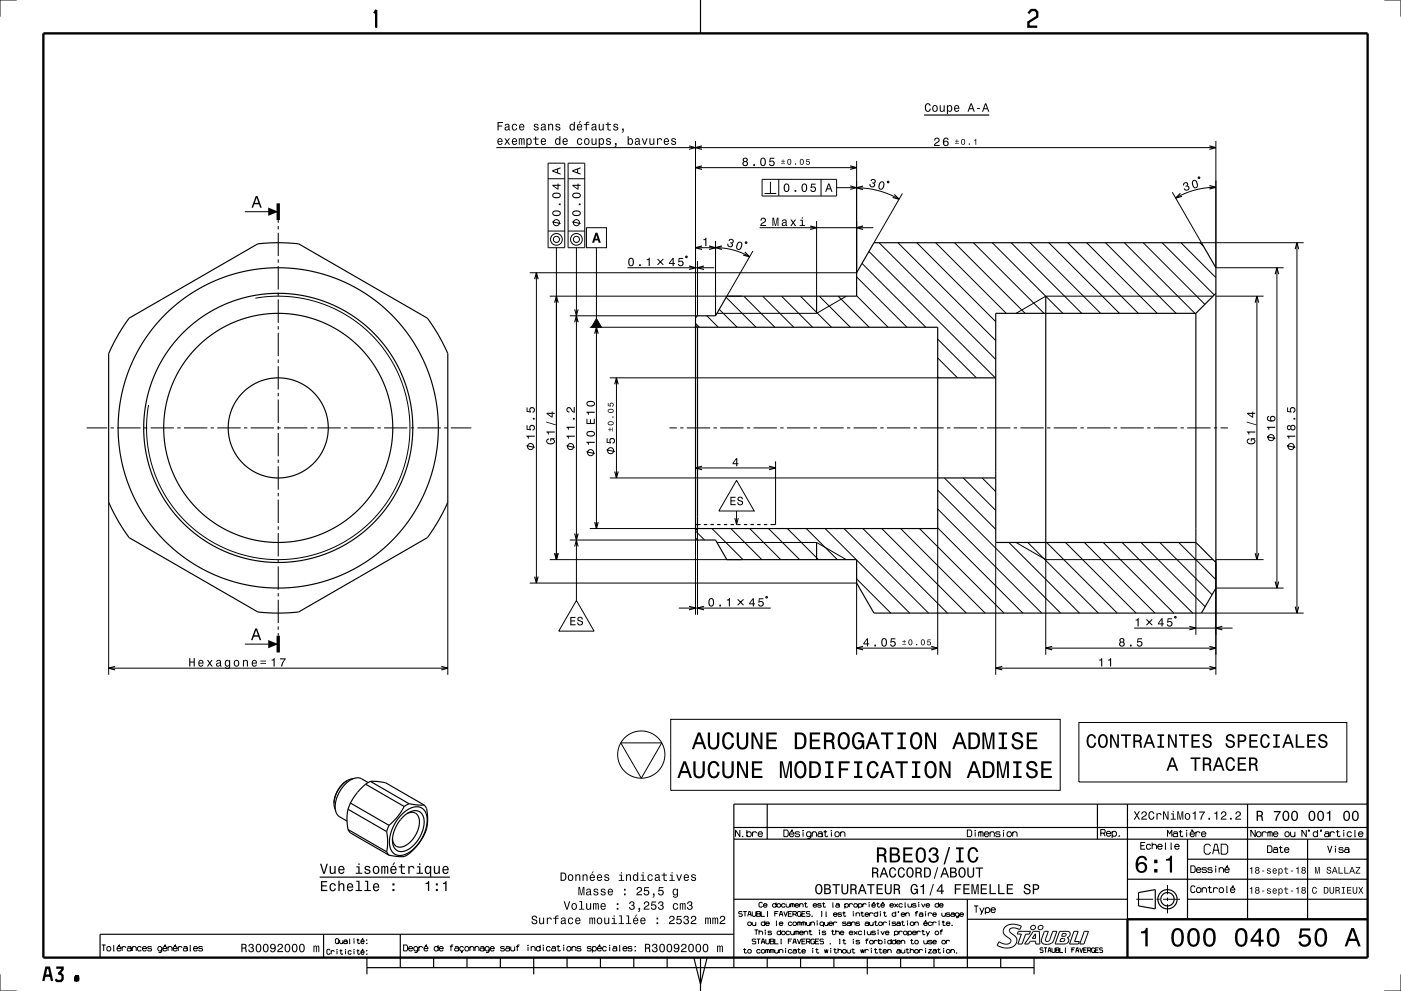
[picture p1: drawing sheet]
<svg xmlns="http://www.w3.org/2000/svg" width="420mm" height="297mm" viewBox="0 0 420 297" stroke-linecap="round" stroke-linejoin="round" font-family="sans-serif">
<g fill="none" stroke="#000" stroke-width=".3">
<path d="M5 0h-5v5M415 0h5v5M208.5 42.2v115.8M256.8 48.2v33.5h-98M270.5 58l-8.5 14.7M351.4 57.6l8.8 15.1h30.6M364.5 42.2v38h20.3M209.1 78.2v16.4h-38.3M214.5 72.2v22.4M225.7 75.2l-7.8 13.6M244.8 66.2v22.6M258.4 78.9l19.2 19.2"/>
<path d="M260.5 75.4l37.9 37.8M263.5 72.7l35 35M269.2 72.7l29.3 29.4M274.8 72.7l23.7 23.7M280.5 72.7l21.2 21.2M286.2 72.7l21.1 21.2M291.8 72.7l21.2 21.2M297.5 72.7l21.1 21.2M303.1 72.7l21.2 21.2M308.8 72.7l21.2 21.2M314.4 72.7l21.2 21.2M320.1 72.7l21.2 21.2"/>
<path d="M325.8 72.7l21.1 21.2M331.4 72.7l21.2 21.2M337.1 72.7l21.1 21.2M342.7 72.7l18.5 18.5M348.4 72.7l15.6 15.7M354 72.7l10.5 10.5M359.7 72.7l1.1 1.2M76.6 89.4l6-.6 6.2 .3 5.9 1.3 6 2.4 5.4 3.1 4.8 4 4 4.5 3.5 5.5 2.4 5.7 1.5 6.1 .6 6.5-.5 5.9-1.4 6.1-2.2 5.6-3.2 5.3-4 4.8-4.5 4-5.5 3.4-5.3 2.3-6.3 1.6-6.2 .5-6.5-.5-6.1-1.4-6-2.5-5.3-3.3-4.9-4.3-3.9-4.8-3.1-5.2-2.3-5.8-1.3-5.8-.5-6 .6-6.7M164.8 88.8h57.6M176.8 98.1h32.3M208.5 96.9l1.2 1.2M211.9 94.6l3.4 3.5"/>
<path d="M215.6 92.7l5.4 5.4M217.7 89.1l8.9 9M223 88.8l9.3 9.3M228.6 88.8l9.4 9.3M234.3 88.8l9.3 9.3M240 88.8l9.3 9.3M245.6 88.8l9.3 9.3M251.3 88.8l9.3 9.3M253.7 88.8l-8.9 5.1h-29.9M256.8 83l15.1 15.1M256.8 88.6l9.4 9.5M363.7 88.8h-50.2l-8.9 5.1"/>
<path d="M364.5 88.8h14.3M182.8 113.2h98.3M281.1 101.6l11.6 11.6M281.1 107.3l6 5.9M281.1 112.9l.3 .3M26 128.2h6.1M33.2 128.2h.9M35.2 128.2h6.9M43.1 128.2h1.1M45.1 128.2h7M53.1 128.2h1M55.1 128.2h7"/>
<path d="M63.2 128.2h.9M65.1 128.2h7.1M73.1 128.2h1.1M75.1 128.2h7M83.1 128.2h1M85.1 128.2h7M93.1 128.2h1M95.1 128.2h7.1M103.1 128.2h1.1M105.1 128.2h7M113.1 128.2h1M115.2 128.2h6.9"/>
<path d="M123.1 128.2h1M125.1 128.2h7.1M133.1 128.2h1.1M135.1 128.2h6.2M200.7 128.2h2.2M203.9 128.2h1M205.9 128.2h7M213.9 128.2h1M215.9 128.2h7M223.9 128.2h1M225.9 128.2h7M232.5 138.2v19"/>
<path d="M233.9 128.2h1M235.9 128.2h7M243.9 128.2h1M245.9 128.2h7M253.9 128.2h1M255.9 128.2h7M263.9 128.2h1M265.9 128.2h7M273.9 128.2h1M275.9 128.2h7M283.9 128.2h1M285.9 128.2h7"/>
<path d="M293.9 128.2h1M295.9 128.2h7M303.9 128.2h1M305.9 128.2h7M313.9 128.2h1M315.9 128.2h7M323.9 128.2h1M325.9 128.2h7M333.9 128.2h1M335.9 128.2h7M343.9 128.2h1M345.9 128.2h7"/>
<path d="M353.9 128.2h1M355.9 128.2h7M363.9 128.2h1M365.9 128.2h2.2M32.6 150.5v51.7M134.2 150.5v51.7M176.8 158.4h32.3v25.8M182.8 143.2h98.3M208.5 159.1l2.7 2.7M208.5 159v25.2M213.4 158.4l9.3 9.3M219.1 158.4l9.3 9.3"/>
<path d="M224.7 158.4l9.4 9.3M230.4 158.4l9.3 9.3M236.1 158.4l9.3 9.3M241.7 158.4l9.3 9.3M247.4 158.4l9.3 9.3M253 158.4l25.4 25.3M258.7 158.4l25.3 25.3M264.3 158.4l25.4 25.3M270 158.4l25.3 25.3M275.7 158.4l25.3 25.3M281.1 146.9l36.9 36.8M281.1 152.5l31.2 31.2"/>
<path d="M281.1 158.2l25.5 25.5M281.1 158.4v37.8M283.1 143.2l15.4 15.4M288.8 143.2l9.7 9.8M294.4 143.2l4.1 4.1M158.8 174.7h98v21.5M164.8 167.7h57.6M170.8 161.8h38.3M214.9 162.6h29.9l8.9 5.1M256.8 167.8l15.9 15.9M256.8 173.5l10.3 10.2M298.5 162.6v39.6"/>
<path d="M302.5 162.6l21.1 21.1M304.6 162.6l8.9 5.1M308.1 162.6l21.2 21.1M313.5 167.7h50.2M313.5 167.7v28.5M313.8 162.6l21.1 21.1M319.4 162.6l21.2 21.1M325.1 162.6l21.1 21.1M330.7 162.6l21.2 21.1M336.4 162.6l21.2 21.1M342.1 162.6l19.2 19.2M347.7 162.6l15.7 15.6"/>
<path d="M353.4 162.6l11.1 11.1M358.5 162.6v27.6M364.5 176.2h20.3M378.8 167.7h-14.3v34.5M360.2 183.7h30.6M186.1 222.6h12.3l-6.2 10.6zM301.3 277.8l1-.6 1.2-.2 1.4 .1 1.3 .5-.5 1-2-.5-.7 .1-.4 .4 .1 .7 1.7 1.4 .5 1-.6 1.5-1.5 .8h-1.9l-2-.7 .6-1.1 2 .8 .9-.2 .6-.5-.1-.7-1.5-1.2-.5-.7-.1-1zM305.3 279.1h3.6l-.3 .9h-1.1l-1.1 2.9h-1.3l1.1-3h-1.2zM309.8 279.1h1.8l.1 3.8h-1.2v-.8h-1.6l-.6 .8h-1.1zM310.4 279.9v1.3h-.9zM313.1 279.1h1.2l-.9 2.5 .1 .4 .4 .2 .7-.5 1-2.6h1.2l-1 2.9-.6 .7-1.9 .3-1-.6-.1-.8zM317.7 279.1h2.3l.7 .4v.9l-.8 .6 .5 .7-.5 1-.8 .2h-2.8z"/>
<path d="M318.6 279.8l.9 .1v.5l-.3 .2h-.9zM322 279.1h1.2l-1.1 3.1h1.5l-.3 .7h-2.7zM325.1 279.1h1.2l-1.3 3.8h-1.3zM340.6 269.5h5.1M346.7 269.5h1M348.7 269.5h5M350 265.3v2.7M350 269v1M350 271v2.7M0 292v5h5M318.1 281.3l1 .1v.5l-.3 .2-1.1 .1zM420 292v5h-5"/>
<circle cx="192.2" cy="226.1" r="7.1"/>
<circle cx="309.7" cy="277.9" r=".7"/>
<circle cx="311.9" cy="277.9" r=".7"/>
</g>
<g fill="none" stroke="#000" stroke-width=".35">
<path d="M210 0v10M38.7 95.4l38.6-22.3 5.8-.4 6.4 .4 38.6 22.3 3.3 5 2.8 5.6v44.5l-2.5 5.2-3.4 5.2-38.8 22.5-6 .3-6.2-.3-38.6-22.3-3.3-5-2.8-5.6v-44.5l2.8-5.6zM208.5 95.2l.6-.6h5.4l3.4-5.8h38.9v-7.1l5.2-9h98.2l4.3 7.5v96l-4.3 7.5h-98.2l-5.2-9v-7h-38.9l-3.4-5.9h-5.4l-.6-.6zM208.5 97.5l.6 .6M209.1 98.1h72v60.3h-72M209.1 98.1v60.3M244.8 88.8v5.1M313.5 88.8v78.9M358.5 93.9v68.7M358.5 93.9h-60v68.7h60M364.5 87.9l-6 6M281.1 113.2h17.4"/>
<path d="M208.5 157.2h1.5M209.1 158.4l-.6 .6M211 157.2h1M213 157.2h1M215 157.2h1M217 157.2h1M219 157.2h1M221 157.2h1M223 157.2h1M225 157.2h1M227 157.2h1M229 157.2h1"/>
<path d="M231 157.2h1.5M281.1 143.2h17.4M244.8 162.6v5.1M358.5 162.6l6 6M104.1 233.9l-1.6 1.3-1.3 1.8-.8 2-.3 1.8M104.1 233.9l-1.6 1.3-1.3 1.8-.8 1.8-.3 2M105.8 233.4l-1.7 .5M109.6 235l-2.5 2.5-2 3.2M109.6 235l11.6 6.7M110.4 234.5l-2-1.1a4.8 4.8 0 0 0-5.5 2.3l-1.5 2.3-.8 2.7a3.8 3.8 0 0 0 1.2 4.1l2.2 1.3M111 234.2h2l2.6 .4 11.6 6.7M111 234.2l-1.4 .8"/>
<path d="M111 234.2l11.6 6.7M100.1 240.8l.4 1.8M104.3 242.5a14.5 14.5 0 0 0 0 6.1M104.3 248.6l.8 1 11.5 6.7M104.3 242.5l11.6 6.7M104.3 248.6l11.6 6.7M105.1 240.7l-.8 1.8M105.1 240.7l11.5 6.7M115.9 249.2l.1 .4a14.3 14.3 0 0 1-.1 5.7M115.9 255.3l.7 1M116.6 247.4l-.7 1.8M120.5 244l1.6-1.2 1.4-.7a3.3 3.3 0 0 1 4.6 3.7l-.6 3.3-1.4 2.9-2.4 2.7-2.4 1.4a3.3 3.3 0 0 1-4.5-3.6l.2-2.2 .7-2.2 1.3-2.2z"/>
<path d="M120.7 245l1.4-1.2a2.94 2.94 0 0 1 4.8 .8l.2 2.3-.6 2.6-1.5 2.6-1.9 2a3.2 3.2 0 0 1-4.9 0 8.3 8.3 0 0 1 2-8.6zM121.2 241.7l-2 3-2.6 2.7M122 243.8a2.45 2.45 0 0 1 2.8 .1 2.45 2.45 0 0 1 .9 2.6l-.6 2.7-1.4 2.3a4.3 4.3 0 0 1-4.9 2.1 2.69 2.69 0 0 1-1.1-2.2M122.6 240.9l2.6 .4h2M122.6 240.9l-1.4 .8M127.2 241.3l.1 .1a7 7 0 0 1 .9 4.9 13.8 13.8 0 0 1-7.2 10.4l-4.4-.4M220 248h190M220 251.5h190M230 241v10.5M329 241v10.5M338 241v34.5h-48M356 251.5v24"/>
<path d="M356 257.5h54M374 241v34.5M392 251.5v24M410 241h-190v49M97 280v7M120 280v10M220 280h-190v7M220 269.5h118M290 269.5v20.5M338 263.5h72M341.3 267.5l5-.9v5.8l-5-.9zM356 269.5h54"/>
<path d="M110 287v5M110 290h200M130 287v3M140 287v3M150 287v3M160 287v5M170 287v3M180 287v3M190 287v3M200 287v3M208 287l2 8 2-8M210 287v10"/>
<path d="M230 287v3M240 287v3M250 287v3M260 287v5M270 287v3M280 287v3M300 287v3M310 287v5"/>
<circle cx="83.4" cy="128.2" r="34.3"/>
<circle cx="83.4" cy="128.2" r="40.3"/>
<circle cx="83.4" cy="128.2" r="15"/>
<circle cx="83.4" cy="128.2" r="48"/>
<circle cx="350" cy="269.5" r="2"/>
<circle cx="350" cy="269.5" r="2.89"/>
</g>
<path d="M13 10h397v277h-397zM410 275.5h-72v11.5" fill="none" stroke="#000" stroke-width=".7" stroke-linecap="butt"/>
<g fill="#0f0">
<path d="M0 296.8l.2 .2z" fill-rule="evenodd"/>
<path d="M419.8 0l.2 .2z" fill-rule="evenodd"/>
</g>
<path d="M83.4 60.9v5M83.4 190.5v5" fill="none" stroke="#000" stroke-width="1" stroke-linecap="butt"/>
<g fill="none" stroke="#000" stroke-width=".3">
<path d="M148.8 44.2h215.7M164.3 48.9h5v25.3h-5zM164.3 53.6h5M170.3 48.9h5v25.3h-5zM170.3 53.6h5M206.6 43.7l1.9 .5-1.9 .6M208.5 50.2h48.3M228.5 53.7h22.3v5h-22.3zM229.2 58h3.5M231 54.5v3.5M233.5 53.7v5M246.1 53.7v5"/>
<path d="M250.8 56.2h6M254.9 55.7l1.9 .5-1.9 .6M256.8 56.3l3.3 .2 3.5 .7 3 1.1 2.9 1.4M266 54.4l.4-.1 .1 .4-.4 .1zM359.3 53l.4 .1-.1 .4-.4-.1zM364.5 56.1l-3.2 .2-3.2 .7-2.8 1-2.9 1.4M73.4 63.4h10M83.4 65.9v.8M83.4 67.7v1M83.4 69.7v7M83.4 77.7v1M83.4 79.7v7"/>
<path d="M164.3 69.2h5M165.6 66.5l2.5 .5M166.8 74.2v93.5M170.3 69.2h5M171.6 66.5l2.5 .5M172.8 74.2v105.8M175.8 68.2h6v6h-6zM178.8 74.2v21.3M197.1 77.6l1.8 1.8M198.9 77.6l-1.8 1.8M205.5 76.9l.4-.2 .1 .4-.3 .1zM208.5 74.2h6"/>
<path d="M214.5 74.2l2.9 .2 2.5 .5 2.6 .9 2.2 1.2M223.4 72.6l.4-.1 .1 .4h-.4zM227.7 68.2h34.1M388.8 72.7v111M83.4 87.7v1M83.4 89.7v7M83.4 97.7v1M83.4 99.7v7M160.8 81.7v93M172.3 92.7l.5 1.9 .5-1.9M178.8 95.5l1.5 2.6h-3zM178.8 98.1v60.3"/>
<path d="M188.1 80.2h26M376.8 88.8v78.9M382.8 80.2v96M83.4 107.7v1M83.4 109.7v7M83.4 117.7v1M83.4 119.7v7M184.8 113.2v30M83.4 127.7v1M83.4 129.7v7M83.4 137.7v1M83.4 139.7v7"/>
<path d="M157.8 133.6l2.5 .5M169.8 133.6l2.5 .5M175.8 135.4l2.5 .5M181.8 134.8l2.5 .5M379.8 130.9l2.5 .5M385.8 133.6l2.5 .5M83.4 147.7v1M83.4 149.7v7M83.4 157.7v1M83.4 159.7v7M208.5 140.2h24M220.3 155.3l.5 1.9 .5-1.9"/>
<path d="M220.8 144l5.3 9.1h-10.6zM220.8 153.1v4.1M83.4 167.7v1M83.4 169.7v7M83.4 177.7v1M83.4 179.7v7M166.3 165.8l.5 1.9 .5-1.9M172.3 163.8l.5-2 .5 2M172.8 180l5.3 9.1h-10.6zM221.1 179.6l1.8 1.8M222.9 179.6l-1.8 1.8M229.7 178.7l.4 .2-.2 .3-.3-.1z"/>
<path d="M73.4 193h10M83.4 187.7v1M83.4 189.7v.8M203.5 182.2h27.6M256.8 194.2h24.3M313.5 194.2h51M340 188.2h29.5M343.7 185.6l1.7 1.8M345.4 185.6l-1.7 1.8M352.3 184.7l.3 .2-.2 .3-.3-.1zM32.6 200.2h101.6M201.1 215.6h116.7v21.3h-116.7z"/>
<path d="M298.5 200.2h66M323.4 216.5h80.4v17.9h-80.4zM221.8 248.8v2l-1.3-2v2M222.6 250.6l.1 .2zM223.9 249.7l.4-.4h.5l.4 .4v.6l-.4 .5h-.5l-.4-.5M223.9 248.8v2M225.6 249.7l.4-.4h.5l.4 .4M225.6 249.3v1.5M227.3 250h1.3l-.4-.7h-.5l-.4 .4v.6l.4 .5h.5l.4-.5M235 248.8h.9l.4 .3v1.2l-.4 .5h-.9zM236.7 250h1.3l-.4-.7h-.5l-.4 .4v.6l.4 .5h.5l.4-.5M237.4 248.8h.2l-.4 .3z"/>
<path d="M239.7 249.6l-.2-.3h-.9l-.2 .3 .2 .4h.9l.2 .2-.2 .6h-.9l-.2-.5M240.7 248.9l.1 .1zM240.7 249.4v1.4M243.1 250.3l-.4 .5h-.5l-.4-.5v-.6l.4-.4h.5l.4 .4v1.2l-.4 .4h-.7M243.5 249.7l.4-.4h.5l.4 .4v1.1M243.5 249.3v1.5M245.3 249.6l.3-.3h.7l.2 .3v.9M246.5 250.1l-.2-.3h-.9l-.2 .7 .2 .3h.9l.2-.3 .1 .3M246.9 249.3h1.1M247.4 248.8v1.7l.2 .3 .6-.3M249.2 248.9l.1 .1zM249.2 249.4v1.4"/>
<path d="M250.6 249.3h.6l.4 .4v.6l-.4 .5h-.6l-.3-.5v-.6zM252 249.7l.3-.4h.6l.4 .4v1.1M252 249.3v1.5M290 248.8h.9l.4 .3v1.2l-.4 .5h-.9zM292.3 248.9l.1 .1zM292.4 249.4v1.4M293.4 249.3v1.5M294 249.4l-.4-.1-.2 .3M294 250.8l.2-1.5 .5 .3v1.2M295.1 250h1.3l-.4-.7h-.5l-.4 .4v.6l.4 .5h.5l.4-.5M296.8 249.7l.4-.4h.5l.4 .4v1.1M296.8 249.3v1.5"/>
<path d="M299.8 249.6l-.2-.3h-.9l-.2 .3 .2 .4h.9l.2 .2-.2 .6h-.9l-.2-.5M300.8 248.9l.1 .1zM300.8 249.4v1.4M302.2 249.3h.6l.4 .4v.6l-.4 .5h-.6l-.3-.5v-.6zM303.6 249.7l.3-.4h.6l.4 .4v1.1M303.6 249.3v1.5M330 249.7h1.1l.2-.3v-.5l-.2-.3h-1.1v2M330.8 249.7l.5 .9M331.7 249.8h1.3l-.4-.6h-.5l-.4 .4v.6l.4 .4h.5l.4-.4M333.4 249.6l.4-.4h.5l.4 .4v.6l-.4 .4h-.5l-.4-.4M333.4 249.2v2M335.5 250.5l.1 .1z"/>
<path d="M342 253.4h1.1M343.3 252.5h-1.3v2h1.3M345 253.4l-.4-.4h-.5l-.4 .4v.7l.4 .4h.5l.4-.4M345.4 253.4l.4-.4h.5l.4 .4v1.1M345.4 252.5v2M347.1 253.7h1.3l-.4-.7h-.5l-.4 .4v.7l.4 .4h.5l.4-.4M349.4 252.5v2h.2M350 250.8v-2l.7 1.2 .6-1.2v2M351.1 252.5v2h.2M351.8 249.6l.3-.3h.7l.2 .3v.9M352.2 253.7h1.3l-.4-.7h-.5l-.4 .4v.7l.4 .4h.5l.4-.4M353 250.1l-.2-.3h-.9l-.2 .7 .2 .3h.9l.2-.3 .1 .3"/>
<path d="M353.4 249.3h1.1M353.9 248.8v1.7l.2 .3 .6-.3M355.7 248.9l.1 .1zM355.7 249.4v1.4M356.8 250h1.3l-.4-.7h-.5l-.4 .4v.6l.4 .5h.5l.4-.5M357 259.5h.9l.4 .4v1.2l-.4 .4h-.9zM357.2 248.8l.4 .3zM358.5 249.7l.4-.4h.5l.4 .4M358.5 249.3v1.5M360.2 250h1.3l-.4-.7h-.6l-.3 .4v.6l.3 .5h.6l.4-.5M362.9 253.6l-.5-.6h-.9l-.5 .6v1.8l.5 .6h.9l.5-.6M363.5 256l.7-3h.6l.7 3"/>
<path d="M363.8 254.8h1.4M364.4 259.6l.1 .2zM366.1 253h1.4l.5 .6v1.8l-.5 .6h-1.4zM367.9 259.5h.2l-.4 .4zM376.3 248.8v2l-1.3-2v2M377.1 249.3h.5l.4 .4v.6l-.4 .5h-.5l-.4-.5v-.6zM378.4 249.7l.4-.4h.5l.4 .4M378.4 249.3v1.5M380 253.5h.9l.4 .4v1.2l-.4 .4h-.9zM380.1 249.3v1.5M380.7 249.4l-.4-.1-.2 .3M380.7 250.8l.2-1.5 .5 .3v1.2"/>
<path d="M381.8 250h1.3l-.4-.7h-.5l-.4 .4v.6l.4 .5h.5l.4-.5M381.8 254.3l.3-.3h.7l.2 .3v.9M383 254.8l-.2-.2h-.9l-.2 .6 .2 .3h.9l.2-.3 .1 .3M383.4 254h1.1M383.9 253.5v1.7l.2 .3 .6-.3M385.1 254.7h1.3l-.4-.7h-.5l-.4 .4v.7l.4 .4h.5l.4-.4M385.6 249.3h.5l.4 .4v.6l-.4 .5h-.5l-.4-.5v-.6zM386.9 249.3v1l.4 .5h.5l.4-.5M388.2 249.3v1.5M391.6 248.8v2l-1.3-2v2M392.3 248.8l.3 .1-.1 .2-.3-.1zM395 249.7l-.4-.4h-.6l-.3 .4v.6l.3 .5h.6l.4-.5"/>
<path d="M395 248.8v2M396 248.8v.5zM397.2 249.6l.2-.3h.8l.2 .3v.9M398 253.5l.6 2 .7-2M398.4 250.1l-.2-.3h-.9l-.2 .7 .2 .3h.9l.2-.3 .1 .3M398.8 249.7l.3-.4h.6l.4 .4M398.8 249.3v1.5M400.3 253.6l.1 .2zM400.3 254.2v1.3M400.5 249.3h1.1M401 248.8v1.7l.2 .3 .6-.3M402.7 254.3l-.2-.3h-.9l-.2 .3 .2 .4h.9l.2 .3-.2 .5h-.9l-.2-.4"/>
<path d="M402.8 248.9l.1 .1zM402.8 249.4v1.4M403.2 254.3l.3-.3h.7l.2 .3v.9M404.4 254.8l-.2-.2h-.9l-.2 .6 .2 .3h.9l.2-.3 .1 .3M405.2 249.7l-.4-.4h-.6l-.3 .4v.6l.3 .5h.6l.4-.5M406.2 248.8v2h.2M407.3 250h1.3l-.4-.7h-.6l-.3 .4v.6l.3 .5h.6l.4-.5M222.5 273.4l-.2-.2-.8 .2 .1 .5 .9 .2-.2 .5-.8-.2M222.8 273.2h1.1M223.3 273.2v1.4M224.2 274.6l.3-1.4h.4l.3 1.4M224.2 276.6l.2-.3h.5l.3 .3v.5l-.3 .3h-.5l-.2-.3z"/>
<path d="M224.3 274.1h.8M225.5 273.2v1.1l.3 .3h.5l.3-.3v-1.1M225.5 276.3v.8l.3 .3h.5l.3-.3M226.2 278.7h1.1M226.6 276.3v1.1M226.7 278.7v1.4M226.9 273.9h.8l.2-.5-.2-.2h-.8v1.4h.8l.2-.2-.2-.5M227.5 279.4l.3-.3h.5l.3 .3v.7M227.5 278.7v1.4M228.2 273.2v1.4h1.1M228.6 270.7l-.3-.3h-.5l-.3 .3v.9l.3 .3h.5l.3-.3M228.9 271.3h1.1l-.3-.5h-.5l-.3 .3v.5l.3 .3h.5l.3-.3"/>
<path d="M229.3 276.6l-.3-.3h-.5l-.3 .3v.5l.3 .3h.5l.3-.3M229.3 275.9v1.5M229.5 278.9h.1M229.4 279.2v.9M229.6 276.8h1l-.3-.5h-.4l-.3 .3v.5l.3 .3h.4l.3-.3M230 273.2h.2M230 274.6h.2M230.1 273.2v1.4M231.3 279.3l-.2-.2-.8 .2 .1 .3 .9 .1-.2 .4h-.7l-.1-.3M232.3 273.8h.8M232.7 271.1l-.3-.3h-.5l-.3 .3v.5l.3 .3h.5l.3-.3M232.7 270.4v1.5"/>
<path d="M232.8 275.9v1.5h.2M233 271.1l.2-.3h.5l.3 .3v.5l-.3 .3h-.5l-.2-.3zM233.3 273.2h-1v1.4M233.6 274.6l.4-1.4h.3l.4 1.4M233.6 276.8h1.1l-.3-.5h-.5l-.3 .3v.5l.3 .3h.5l.3-.3M233.8 274.1h.8M234 279.4l-.3-.3h-.5l-.2 .3v.4l.2 .3h.5l.3-.3M234 278.7v1.4M234.3 279.4l.3-.3h.5l.3 .3v.4l-.3 .3h-.5l-.3-.3zM235 273.2l.5 1.4 .6-1.4M235.4 271.1l-.3-.3h-.5l-.3 .3v.5l.3 .3h.5l.3-.3M235.7 270.8v.8l.3 .3h.4l.3-.3"/>
<path d="M236.3 273.9h.9M236.7 279.4l-.3-.3h-.4l-.3 .3v.4l.3 .3h.4l.3-.3M236.7 270.8v1.1M237 279.1v.7l.3 .3h.5l.3-.3M237 270.8v1.1M237.4 273.2h-1.1v1.4h1.1M237.4 276.6l-.3-.3h-.5l-.3 .3v.5l.3 .3h.5l.3-.3M237.5 270.9l-.3-.1-.2 .2M237.5 271.9l.1-1.1 .5 .2v.9M237.7 274h.9l.2-.6-.2-.2h-.9v1.4M237.7 276.6l.3-.3h.5l.3 .3v.5l-.3 .3h-.5l-.3-.3zM238.1 279.1v1"/>
<path d="M238.4 271.3h1l-.3-.5h-.4l-.3 .3v.5l.3 .3h.4l.3-.3M238.4 274l.4 .6M238.4 279.1v1M238.9 279.2l-.3-.1-.2 .2M239 276.3v1.1M239.6 276.4l-.4-.1-.2 .2M239.6 277.4l.1-1.1 .4 .2v.9M239.7 271.1l.3-.3h.5l.3 .3v.8M239.7 279.6h1.1l-.3-.5h-.5l-.3 .3v.4l.3 .3h.5l.3-.3M239.7 270.8v1.1M239.8 274h.3v.6M240.1 273.5l-.3-.3h-.5l-.3 .3v.8l.3 .3h.5l.3-.3"/>
<path d="M240.4 273.9h.9M240.4 276.3v1.1M240.9 276.4l-.3-.1-.2 .2M240.9 277.4l.1-1.1 .5 .2v.9M241.1 279.4l.3-.3h.5l.2 .3v.7M241.1 270.8h.8M241.1 279.1v1M241.5 270.4v1.3l.2 .2 .4-.2M241.5 273.2h-1.1v1.4h1.1M241.8 276.3v.8l.2 .3h.5l.3-.3M242.4 279.1h.9M242.8 273.4l-.9-.2-.1 .5 .8 .2 .2 .5-.2 .2-.8-.2"/>
<path d="M242.8 278.7v1.2l.2 .2 .5-.2M242.8 276.3v1.1M243.1 276.6l.3-.3h.5l.3 .3v.8M243.1 276.3v1.1M243.4 274.5h.1M243.8 271.3h1l-.2-.5h-.5l-.3 .3v.5l.3 .3h.5l.2-.3M245 276.1h.1M245 276.4v1M245.7 278.9h.1M245.7 279.2v.9M246.2 271l-.2-.2-.9 .2 .2 .3h.7l.2 .2-.2 .4h-.7l-.2-.3M246.2 273.2h.2"/>
<path d="M246.2 274.6h.2M246.3 273.2v1.4M246.5 270.8h.9M246.9 270.4v1.3l.2 .2 .5-.2M246.9 276.6l-.3-.3h-.5l-.3 .3v.5l.3 .3h.5l.3-.3M246.9 276.3v1.5M247.2 276.3v.8l.3 .3h.4l.3-.3M247.6 279.3l-.2-.2-.9 .2 .2 .3h.7l.2 .1-.2 .4h-.7l-.2-.3M247.6 273.2v1.4h.2M248.2 276.3v1.1M248.5 276.8h1.1l-.3-.5h-.5l-.3 .3v.5l.3 .3h.5l.3-.3M249.2 279.1h.9"/>
<path d="M249.6 278.7v1.2l.2 .2 .5-.2M249.7 270.4v1.5h.2M249.9 274.1h1l-.3-.5h-.4l-.3 .3v.4l.3 .3h.4l.3-.3M249.9 276.6l.3-.3h.4l.3 .3M249.9 276.3v1.1M250.5 279.4l.3-.3h.5l.3 .3v.7M250.5 278.7v1.4M250.6 271l.8-.2 .2 .9M251.6 271.4l-.9-.2-.2 .5 .2 .2 .9-.2 .1 .2M251.9 279.6h1.1l-.3-.5h-.5l-.3 .3v.4l.3 .3h.5l.3-.3M252.3 273.8l-.2-.2-.9 .2 .2 .3 .9 .1-.2 .4h-.7l-.2-.3M252.6 273.6h.8"/>
<path d="M253 273.2v1.2l.2 .2 .4-.2M253.3 271.1l.2-.3h.5l.3 .3v.5l-.3 .3h-.5l-.2-.3M253.3 270.8v1.5M253.6 276.5l-.2-.2-.8 .2 .2 .3h.6l.2 .2-.2 .4h-.6l-.2-.3M254 276.5l.8-.2 .2 .9M254.6 271.1l.3-.3h.5l.3 .3M254.6 279.6h1.1l-.3-.5h-.5l-.3 .3v.4l.3 .3h.5l.3-.3M254.6 270.8v1.1M255 276.9l-.9-.2-.2 .5 .2 .2 .9-.2 .1 .2M255.3 276.6l.3-.3h.5l.2 .3v.8M255.3 276.3v1.1M255.9 273.4h.1"/>
<path d="M255.8 273.7v.9M256 271.1l.3-.3h.4l.3 .3v.5l-.3 .3h-.4l-.3-.3zM256 279.1l1 1M256.6 273.9l.3-.3h.5l.3 .3v.7M256.6 273.6v1M257 279.1l-1 1M257.3 271.1l.3-.3h.5l.3 .3v.5l-.3 .3h-.5l-.3-.3M257.3 270.8v1.5M257.7 276.5l-.2-.2-.9 .2 .2 .3h.7l.2 .2-.2 .4h-.7l-.2-.3M258 273.6h.9M258.4 273.2v1.2l.2 .2 .5-.2M258.4 279.4l-.3-.3h-.5l-.3 .3v.4l.3 .3h.5l.3-.3"/>
<path d="M258.7 271.1l.3-.3h.4l.3 .3M258.7 270.8v1.1M259.2 278.7v1.4h.1M259.3 274.1h1.1l-.3-.5h-.5l-.3 .3v.4l.3 .3h.5l.3-.3M259.4 276.5l.8-.2 .2 .9M260 279.1v.7l.3 .3h.5l.3-.3M260.4 276.9l-.9-.2-.2 .5 .2 .2 .9-.2 .1 .2M260.6 270.6h.1M260.6 270.9v1M260.7 273.9l.3-.3h.5l.3 .3M260.7 276.3v.8l.3 .3h.5l.3-.3M260.7 273.6v1"/>
<path d="M261.1 279.1v1M261.4 271.3h1l-.3-.5h-.4l-.3 .3v.5l.3 .3h.4l.3-.3M261.8 276.3v1.1M262 270.4l-.2 .3zM262.1 276.3h.8M262.4 275.9v1.3l.2 .2 .5-.2M262.4 279.3l-.2-.2-.8 .2 .2 .3 .8 .1-.2 .4h-.6l-.2-.3M262.7 270.8h.9M263.1 270.4v1.3l.2 .2 .5-.2M263.1 273.9l-.3-.3h-.5l-.2 .3v.4l.2 .3h.5l.3-.3M263.1 273.2v1.4M263.3 278.9h.1"/>
<path d="M263.3 279.2v.9M263.4 276.6l.3-.3h.5l.3 .3v.5l-.3 .3h-.5l-.3-.3zM264 273.4h.1M263.9 273.7v.9M264.1 271.3h1l-.2-.5h-.5l-.3 .3v.5l.3 .3h.5l.2-.3M264.1 279.1l.5 1 .5-1M264.7 270.4l-.2 .3zM264.8 276.6l.2-.3h.5l.3 .3M264.8 273.6h.8M264.8 276.3v1.1M265.1 273.2v1.2l.2 .2 .5-.2M265.4 279.6h1.1l-.3-.5h-.5l-.3 .3v.4l.3 .3h.5l.3-.3"/>
<path d="M266.7 276.1h.1M266.6 276.4v1M266.8 271.3h1.1l-.3-.5h-.5l-.3 .3v.5l.3 .3h.5l.3-.3M268.1 279.4l.3-.3h.5l.3 .3v.4l-.3 .3h-.5l-.3-.3M268.1 270.8l1.1 1.1M268.1 279.1v1.4M268.5 273.9l-.3-.3h-.4l-.3 .3v.4l.3 .3h.4l.3-.3M268.5 276.5l-.2-.2-.8 .2 .2 .3h.6l.2 .2-.2 .4h-.6l-.2-.3M268.5 273.2v1.4M268.9 276.5l.8-.2 .2 .9M269.2 270.8l-1.1 1.1M269.3 273.2v.4z"/>
<path d="M269.5 279.4l.3-.3h.5l.3 .3M269.5 279.1v1M269.9 276.9l-.9-.2-.2 .5 .2 .2 .9-.2 .1 .2M270.2 274.1h1l-.3-.5h-.4l-.3 .3v.4l.3 .3h.4l.3-.3M270.2 276.3h.8M270.6 271.1l-.3-.3h-.5l-.3 .3v.5l.3 .3h.5l.3-.3M270.6 275.9v1.3l.2 .2 .4-.2M271.1 279.1h.5l.3 .3v.4l-.3 .3h-.5l-.3-.3v-.4zM271.3 270.4v1.5h.2M271.5 273.9l.3-.3h.5l.3 .3v.7M271.5 273.6v1M272.1 276.1h.1"/>
<path d="M272.1 276.4v1M272.2 270.8v.8l.3 .3h.5l.3-.3M272.2 279.4l.3-.3h.5l.3 .3v.4l-.3 .3h-.5l-.3-.3M272.2 279.1v1.4M272.9 276.6l.3-.3h.5l.2 .3v.5l-.2 .3h-.5l-.3-.3zM273.3 270.8v1.1M273.6 279.6h1l-.3-.5h-.5l-.2 .3v.4l.2 .3h.5l.3-.3M274.2 276.6l.3-.3h.5l.3 .3v.8M274.2 276.3v1.1M274.3 273.6h.8M274.6 271l-.2-.2-.8 .2 .1 .3h.7l.2 .2-.2 .4h-.7l-.1-.3M274.9 279.4l.3-.3h.5l.3 .3"/>
<path d="M274.9 279.1v1M275.2 273.3l-.4-.1-.2 .2v1.2M275.5 270.6h.1M275.4 270.9v1M275.7 273.8l.8-.2 .1 .8M276.3 270.8l.5 1.1 .5-1.1M276.3 279.1h.8M276.6 274.2l-.8-.2-.2 .4 .2 .2 .8-.2 .1 .2M276.6 278.7v1.2l.2 .2 .5-.2M276.9 276.8h1.1l-.3-.5h-.5l-.3 .3v.5l.3 .3h.5l.3-.3M277.5 273.4h.1M277.5 273.7v.9"/>
<path d="M277.5 275.9l-.2 .3zM277.6 271.3h1.1l-.3-.5h-.5l-.3 .3v.5l.3 .3h.5l.3-.3M277.6 279.1l.5 1M278.3 273.9l.3-.3h.5l.3 .3M278.3 273.6v1M278.7 279.1l-.9 1.4M279.4 276.6l-.3-.3h-.5l-.3 .3v.5l.3 .3h.5l.3-.3M279.6 274.1h1.1l-.3-.5h-.5l-.3 .3v.4l.3 .3h.5l.3-.3M279.6 276.6l.3-.3h.5l.3 .3M279.6 276.3v1.1M280.6 279.1h.5l.3 .3v.4l-.3 .3h-.5l-.3-.3v-.4zM281.4 271.1l-.3-.3h-.5l-.3 .3v.5l.3 .3h.5l.3-.3"/>
<path d="M281.4 270.4v1.5M281.6 276.1h.1M281.5 276.4v1M281.7 271.3h1l-.3-.5h-.4l-.3 .3v.5l.3 .3h.4l.3-.3M281.8 279.1h.7M282.4 273.6v.7l.2 .3h.5l.3-.3M282.4 276.3h.8M282.6 278.8l-.3-.1-.2 .2v1.2M282.7 275.9v1.3l.2 .2 .5-.2M283.4 273.6v1M283.7 276.8h1.1l-.3-.5h-.5l-.3 .3v.5l.3 .3h.5l.3-.3M284.8 273.8l-.2-.2-.9 .2 .2 .3 .9 .1-.2 .4h-.7l-.2-.3"/>
<path d="M285.2 273.8l.7-.2 .2 .8M285.3 277.3h.1M286.1 274.2l-.8-.2-.2 .4 .2 .2 .8-.2 .1 .2M287.5 274.3l-.3 .3h-.5l-.3-.3v-.4l.3-.3h.5l.3 .3v.8l-.3 .3h-.6M287.8 274.1h1l-.3-.5h-.4l-.3 .3v.4l.3 .3h.4l.3-.3M292 271.5h1.3M292.7 271.5v2M293.7 272l.7 1.5M295 272l-.9 2h-.2M295.4 272.4l.4-.4h.5l.4 .4v.7l-.4 .4h-.5l-.4-.4M295.4 272v2M297.1 272.7h1.3l-.4-.7h-.5l-.4 .4v.7l.4 .4h.5l.4-.4"/>
<path d="M358.3 265.9l-.4-.4h-.5l-.4 .4v1.2l.4 .4h.5l.4-.4M358.7 260.7h1.3l-.4-.7h-.5l-.4 .4v.7l.4 .4h.5l.4-.4M359.1 266h.5l.4 .4v.7l-.4 .4h-.5l-.4-.4v-.7zM360.4 266.4l.4-.4h.5l.4 .4v1.1M360.4 266v1.5M361.7 260.3l-.2-.3h-.9l-.2 .3 .2 .4h.9l.2 .3-.2 .5h-.9l-.2-.4M362.1 266h1.1M362.6 265.5v1.7l.2 .3 .6-.3M363.4 260.3l-.2-.3h-.9l-.2 .3 .2 .4h.9l.2 .3-.2 .5h-.9l-.2-.4M363.8 266.4l.4-.4h.5l.4 .4M363.8 266v1.5M364.4 260.2v1.3"/>
<path d="M365.5 260.4l.4-.4h.5l.4 .4v1.1M365.5 260v1.5M365.9 266h.5l.4 .4v.7l-.4 .4h-.5l-.4-.4v-.7zM367.2 260.7h1.3l-.4-.7h-.5l-.4 .4v.7l.4 .4h.5l.4-.4M367.8 265.5v2h.2M368.9 266.7h1.3l-.4-.7h-.6l-.3 .4v.7l.3 .4h.6l.4-.4M369.6 265.5h.2l-.4 .4zM30.5 283.2h1.2M31.1 283.2v1.8M32.3 283.7h.6l.3 .3v.6l-.3 .4h-.6l-.3-.4v-.6zM34.1 283.2v1.8h.2M35.1 284.3h1.2l-.4-.6h-.5l-.3 .3v.6l.3 .4h.5l.4-.4"/>
<path d="M35.7 283.2h.2l-.4 .4zM36.6 284l.3-.3h.6l.3 .3M36.6 283.7v1.3M38.3 283.9l.2-.2h.6l.2 .2v.9M39.3 284.4l-.2-.2h-.7l-.3 .6 .3 .2h.7l.2-.2 .1 .2M39.7 284l.3-.3h.5l.3 .3v1M39.7 283.7v1.3M42.4 284l-.3-.3h-.6l-.3 .3v.6l.3 .4h.6l.3-.4M42.7 284.3h1.2l-.3-.6h-.5l-.4 .3v.6l.4 .4h.5l.3-.4M45.4 283.9l-.2-.2h-.7l-.2 .2 .2 .4h.7l.2 .2-.2 .5h-.7l-.2-.4M48.5 284.6l-.3 .4h-.6l-.3-.4v-.6l.3-.3h.6l.3 .3v1.1l-.3 .4h-.7M48.9 284.3h1.1l-.3-.6h-.5l-.3 .3v.6l.3 .4h.5l.3-.4"/>
<path d="M49.5 283.2h.1l-.3 .4zM50.4 284l.3-.3h.5l.4 .3v1M50.4 283.7v1.3M51.9 284.3h1.2l-.3-.6h-.6l-.3 .3v.6l.3 .4h.6l.3-.4M52.5 283.2h.2l-.4 .4zM53.4 284l.4-.3h.5l.3 .3M53.4 283.7v1.3M55.1 283.9l.2-.2h.6l.2 .2v.9M56.1 284.4l-.2-.2h-.7l-.2 .6 .2 .2h.7l.2-.2 .1 .2M57 283.2v1.8h.2M58 284.3h1.2l-.3-.6h-.6l-.3 .3v.6l.3 .4h.6l.3-.4M60.7 283.9l-.2-.2h-.7l-.2 .2 .2 .4h.7l.2 .2-.2 .5h-.7l-.2-.4"/>
<path d="M99 284.8l-.3-.3h-.4l-.3 .3v.9l.3 .3h.4l.3-.3M99.3 285.2l.2-.3h.5l.2 .3M99.3 284.9v1.1M100.8 281.3h.5l.2 .3v.9l-.2 .3h-.5l-.3-.3v-.9zM101.1 284.7h.1M101 285v1M101.3 282.5l.2 .3M101.8 281.7v.8l.3 .3h.4l.3-.3M101.8 284.9h.8M102.2 284.5v1.3l.2 .2 .4-.2M102.8 281.7v1.1M103.2 281.9l.7-.2 .2 .9"/>
<path d="M103.6 284.7h.1M103.6 285v1M104.1 282.3l-.2-.2h-.6l-.2 .5 .2 .2h.6l.2-.2 .1 .2M104.8 281.3v1.5h.2M105.3 285.2l-.2-.3h-.5l-.2 .3v.5l.2 .3h.5l.2-.3M106.2 281.5h.1M106.2 284.7h.1M106.1 281.8v1M106.1 285v1M106.9 284.9h.8M106.9 281.7h.8M107.3 281.3v1.3l.2 .2 .4-.2"/>
<path d="M107.3 284.5v1.3l.2 .2 .4-.2M108.2 282.2h1l-.3-.5h-.4l-.3 .3v.5l.3 .3h.4l.3-.3M108.2 285.4h1l-.3-.5h-.4l-.3 .3v.5l.3 .3h.4l.3-.3M108.7 281.3l-.2 .3zM108.7 284.5l-.2 .3zM109.9 282.7h.1M110 281.8h.1M109.9 285.9h.1M110 285h.1M121 283.2h.8l.4 .4v1l-.4 .4h-.8zM122.5 284.3h1.2l-.3-.6h-.6l-.3 .3v.6l.3 .4h.6l.3-.4M125.2 284.6l-.3 .4h-.5l-.3-.4v-.6l.3-.3h.5l.3 .3v1.1l-.3 .4h-.6"/>
<path d="M125.6 284l.3-.3h.5l.4 .3M125.6 283.7v1.3M127.1 284.3h1.2l-.3-.6h-.6l-.3 .3v.6l.3 .4h.6l.3-.4M127.8 283.2h.1l-.4 .4zM131.3 284l-.3-.3h-.5l-.3 .3v.6l.3 .4h.5l.3-.4M131.3 283.2v1.8M131.7 284.3h1.2l-.3-.6h-.6l-.3 .3v.6l.3 .4h.6l.3-.4M134.9 283.7h.8M135.8 283.3l-.4-.1-.2 .2v1.6M136.4 283.9l.2-.2h.7l.2 .2v.9M137.5 284.4l-.2-.2h-.8l-.2 .6 .2 .2h.8l.2-.2 .1 .2M138.4 285l.2 .4h-.3"/>
<path d="M139 284l-.3-.3h-.6l-.3 .3v.6l.3 .4h.6l.3-.4M139.7 283.7h.5l.3 .3v.6l-.3 .4h-.5l-.3-.4v-.6zM140.9 284l.3-.3h.5l.4 .3v1M140.9 283.7v1.3M142.4 284l.3-.3h.6l.3 .3v1M142.4 283.7v1.3M144 283.9l.3-.2h.6l.2 .2v.9M145.1 284.4l-.2-.2h-.7l-.3 .6 .3 .2h.7l.2-.2 .1 .2M146.6 284.6l-.3 .4h-.5l-.3-.4v-.6l.3-.3h.5l.3 .3v1.1l-.3 .4h-.6M147 284.3h1.2l-.3-.6h-.6l-.3 .3v.6l.3 .4h.6l.3-.4M151.2 283.9l-.2-.2h-.7l-.2 .2 .2 .4h.7l.2 .2-.2 .5h-.7l-.2-.4M151.7 283.9l.2-.2h.6l.3 .2v.9"/>
<path d="M152.8 284.4l-.3-.2h-.7l-.2 .6 .2 .2h.7l.3-.2 .1 .2M153.1 283.7v.9l.3 .4h.6l.3-.4M154.3 283.7v1.3M154.8 283.7h.8M155.7 283.3l-.4-.1-.2 .2v1.6M158.2 283.3l.1 .1zM158.3 283.8v1.2M159.2 284l.4-.3h.5l.3 .3v1M159.2 283.7v1.3M161.9 284l-.3-.3h-.5l-.3 .3v.6l.3 .4h.5l.3-.4M161.9 283.2v1.8M162.8 283.3l.1 .1z"/>
<path d="M162.9 283.8v1.2M165 284l-.3-.3h-.6l-.3 .3v.6l.3 .4h.6l.3-.4M165.5 283.9l.2-.2h.6l.2 .2v.9M166.5 284.4l-.2-.2h-.7l-.2 .6 .2 .2h.7l.2-.2 .1 .2M166.9 283.7h.9M167.3 283.2v1.6l.2 .2 .6-.2M168.9 283.3l.2 .1zM169 283.8v1.2M170.3 283.7h.5l.3 .3v.6l-.3 .4h-.5l-.4-.4v-.6zM171.5 284l.3-.3h.5l.3 .3v1M171.5 283.7v1.3M174.2 283.9l-.2-.2h-.8l-.2 .2 .2 .4h.8l.2 .2-.2 .5h-.8l-.2-.4"/>
<path d="M177.2 283.9l-.2-.2h-.7l-.2 .2 .2 .4h.7l.2 .2-.2 .5h-.7l-.2-.4M177.6 284l.3-.3h.5l.4 .3v.6l-.4 .4h-.5l-.3-.4M177.6 283.7v1.8M179.1 284.3h1.2l-.3-.6h-.6l-.3 .3v.6l.3 .4h.6l.3-.4M179.8 283.2h.1l-.4 .4zM181.8 284l-.3-.3h-.5l-.3 .3v.6l.3 .4h.5l.3-.4M182.7 283.3l.1 .1zM182.8 283.8v1.2M183.8 283.9l.2-.2h.7l.2 .2v.9M184.9 284.4l-.2-.2h-.8l-.2 .6 .2 .2h.8l.2-.2 .1 .2M185.8 283.2v1.8h.2M186.8 284.3h1.1l-.3-.6h-.5l-.3 .3v.6l.3 .4h.5l.3-.4"/>
<path d="M189.5 283.9l-.2-.2h-.8l-.2 .2 .2 .4h.8l.2 .2-.2 .5h-.8l-.2-.4M190.4 284.9l.1 .1zM190.4 283.7l.1 .1zM222.8 284.6h.9M223.2 284.2v1.2l.2 .2 .5-.2M224.2 284.9l.2-.3h.5l.3 .3v.4l-.3 .3h-.5l-.2-.3zM226.6 281.6l-.2-.2-.9 .2 .2 .5 .9 .2-.2 .6-.9-.2M226.9 281.4h1M227.4 281.4v1.5M227.9 284.9l-.3-.3h-.4l-.3 .3v.4l.3 .3h.4l.3-.3M228.2 282.9l.4-1.5h.3l.4 1.5M228.2 284.9l.3-.3h.5l.3 .3v.4l-.3 .3h-.5l-.3-.3z"/>
<path d="M228.4 282.3h.7M229.6 281.4v1.2l.3 .3h.4l.3-.3v-1.2M229.6 284.6v1M230.1 284.7l-.3-.1-.2 .2M230.1 285.6l.1-1 .4 .2v.8M230.9 282.1h.9l.2-.5-.2-.2h-.9v1.5h.9l.2-.2-.2-.6M230.9 284.6v1M231.5 284.7l-.4-.1-.2 .2M231.5 285.6l.1-1 .4 .2v.8M232.3 281.4v1.5h1M232.3 284.6v.7l.3 .3h.5l.2-.3M233.3 284.6v1"/>
<path d="M233.6 284.9l.3-.3h.5l.3 .3v.7M233.6 284.6v1M234.1 281.4h.2M234.1 282.9h.2M234.2 281.4v1.5M235.6 284.4h.1M235.5 284.7v.9M236.3 282h.8M237.4 281.4h-1.1v1.5M237.4 284.9l-.3-.3h-.5l-.3 .3v.4l.3 .3h.5l.3-.3M237.7 282.9l.4-1.5h.3l.4 1.5M237.8 284.8l.8-.2 .2 .8"/>
<path d="M237.8 282.3h.8M238.8 285.2l-.9-.2-.2 .4 .2 .2 .9-.2 .1 .2M238.9 280.1l.1-1 .4 .2v.8M239 281.4l.6 1.5 .5-1.5M239 284.6h.9M239.4 284.2v1.2l.2 .2 .5-.2M240.4 285.1h1.1l-.3-.5h-.5l-.3 .3v.4l.3 .3h.5l.3-.3M240.4 282.1h.9M241.5 281.4h-1.1v1.5h1.1M241.8 282.2h.8l.2-.6-.2-.2h-.8v1.5M242.4 282.2l.4 .7M243.7 284.4h.1"/>
<path d="M243.6 284.7v.9M243.9 282.2h.3v.7M244.2 281.7l-.3-.3h-.5l-.3 .3v.9l.3 .3h.5l.3-.3M244.5 282.1h.8M244.5 284.6h.8M244.8 284.2v1.2l.2 .2 .5-.2M245.5 281.4h-1v1.5h1M246.9 281.6l-.2-.2-.9 .2 .2 .5 .9 .2-.2 .6-.9-.2M247.2 284.6l.2 1 .3-1 .3 1 .2-1M248.8 282.8h.1M249.1 284.4h.1M249.1 284.7v.9"/>
<path d="M249.9 284.6h.8M250.3 284.2v1.2l.2 .2 .4-.2M251.2 284.9l.3-.3h.5l.3 .3v.7M251.2 284.2v1.4M251.7 281.4h.2M251.7 282.9h.2M251.8 281.4v1.5M252.6 284.9l.3-.3h.5l.2 .3v.4l-.2 .3h-.5l-.3-.3zM252.6 281.8h.8M253 281.4v1.3l.2 .2 .4-.2M253.9 284.6v.7l.3 .3h.5l.3-.3M255 284.6v1"/>
<path d="M255.3 284.6h.9M255.7 284.2v1.2l.2 .2 .4-.2M255.9 281.6h.1M255.8 281.9v1M257.7 282l-.2-.2-.9 .2 .2 .3h.7l.2 .2-.2 .4h-.7l-.2-.3M258 284.6l.3 1 .2-1 .3 1 .3-1M259.3 284.9l.3-.3h.5l.3 .3M259.3 284.6v1M259.4 281.8h.8M260.3 281.5l-.4-.1-.2 .2v1.3M260.7 282.1l.3-.3h.5l.3 .3v.5l-.3 .3h-.5l-.3-.3zM261.3 284.4h.1"/>
<path d="M261.2 284.7v.9M262.1 282.1l.2-.3h.5l.3 .3M262.1 281.8v1.1M262.1 284.6h.8M262.4 284.2v1.2l.2 .2 .5-.2M263.4 282.1l.3-.3h.5l.3 .3v.5l-.3 .3h-.5l-.3-.3M263.4 281.4v1.5M263.4 284.6h.9M263.8 284.2v1.2l.2 .2 .5-.2M264.8 285.1h1l-.3-.5h-.5l-.2 .3v.4l.2 .3h.5l.3-.3M265.3 281.6h.1M265.3 281.9v1"/>
<path d="M266.1 284.9l.3-.3h.5l.3 .3v.7M266.1 284.6v1M267.2 282.1l-.3-.3h-.5l-.3 .3v.5l.3 .3h.5l.3-.3M267.2 281.4v1.5M268.5 282.1l-.3-.3h-.4l-.3 .3v.5l.3 .3h.4l.3-.3M268.5 281.4v1.5M268.8 282.3h1.1l-.3-.5h-.5l-.3 .3v.5l.3 .3h.5l.3-.3M268.9 284.8l.8-.2 .2 .8M269.9 285.2l-.9-.2-.2 .4 .2 .2 .9-.2 .1 .2M270.2 282.1l.3-.3h.4l.3 .3v.8M270.2 284.6v.7l.3 .3h.4l.3-.3M270.2 281.8v1.1"/>
<path d="M271.2 284.6v1M271.5 284.6h.9M271.9 284.2v1.2l.2 .2 .5-.2M272.9 284.9l.3-.3h.5l.2 .3v.7M272.9 281.8h.8M272.9 284.2v1.4M273.3 281.4v1.3l.2 .2 .4-.2M274.2 282.1l.3-.3h.5l.3 .3v.5l-.3 .3h-.5l-.3-.3zM274.2 284.9l.3-.3h.5l.3 .3v.4l-.3 .3h-.5l-.3-.3zM275.6 284.9l.3-.3h.5l.2 .3M275.6 284.6v1M276.9 281.8v.8l.3 .3h.5l.3-.3"/>
<path d="M277.5 284.4h.1M277.5 284.7v.9M278 281.8v1.1M278.4 284.6h.9l-1 1h1.1M279.4 282l-.2-.2-.9 .2 .2 .3h.7l.2 .2-.2 .4h-.7l-.2-.3M279.6 282.3h1.1l-.3-.5h-.5l-.3 .3v.5l.3 .3h.5l.3-.3M279.7 284.8l.8-.2 .2 .8M280.7 285.2l-.9-.2-.2 .4 .2 .2 .9-.2 .1 .2M281 284.6h.9M281.4 284.2v1.2l.2 .2 .5-.2M282.4 282.1l.2-.3h.5l.3 .3v.5l-.3 .3h-.5l-.2-.3zM282.9 284.4h.1"/>
<path d="M282.9 284.7v.9M283.7 282.1l.3-.3h.5l.3 .3M283.7 284.9l.3-.3h.5l.3 .3v.4l-.3 .3h-.5l-.3-.3zM283.7 281.8v1.1M285.1 284.9l.2-.3h.5l.3 .3v.7M285.1 284.6v1M286.7 285.5h.1M312.7 284.3l-.2-.2-.7 .2 .2 .4 .7 .2-.2 .6-.7-.2M313 284.1h.9M313.4 284.1v1.4M314.2 285.5l.3-1.4h.3l.3 1.4M314.3 284.9h.7"/>
<path d="M315.4 284.1v1.1l.2 .3h.4l.3-.3v-1.1M316.6 284.7h.7l.2-.4-.9-.2v1.4h.7l.2-.2-.2-.6M317.7 284.1v1.4h1M319.3 284.1h.2M319.3 285.5h.2M319.4 284.1v1.4M321.3 284.6h.7M322.2 284.1h-.9v1.4M322.5 285.5l.3-1.4h.3l.3 1.4M322.6 284.9h.7M323.7 284.1l.4 1.4 .5-1.4M324.9 284.7h.7"/>
<path d="M325.8 284.1h-.9v1.4h.9M326.1 284.8h.7l.2-.5-.9-.2v1.4M326.6 284.8l.4 .7M327.9 284.8h.3v.7M328.2 284.3l-.3-.2h-.4l-.2 .2v.9l.2 .3h.4l.3-.3M328.5 284.7h.7M329.4 284.1h-.9v1.4h.9M330.5 284.3l-.1-.2-.8 .2 .2 .4 .7 .2-.1 .6-.8-.2"/>
<circle cx="166.8" cy="71.7" r=".91"/>
<circle cx="166.8" cy="66.7" r=".92"/>
<circle cx="166.8" cy="71.7" r="1.75"/>
<circle cx="172.8" cy="71.7" r=".91"/>
<circle cx="172.8" cy="66.7" r=".92"/>
<circle cx="172.8" cy="71.7" r="1.75"/>
<circle cx="159.1" cy="133.8" r=".91"/>
<circle cx="171.1" cy="133.8" r=".92"/>
<circle cx="177.1" cy="135.7" r=".92"/>
<circle cx="183.1" cy="135.1" r=".91"/>
<circle cx="381.1" cy="131.2" r=".91"/>
<circle cx="387.1" cy="133.8" r=".91"/>
</g>
<g fill="#000">
<path d="M80.4 62.2l3 1.2-3 1.3z" fill-rule="evenodd"/>
<path d="M178.8 95.5l1.5 2.6h-3z" fill-rule="evenodd"/>
<path d="M80.4 191.8l3 1.2-3 1.3z" fill-rule="evenodd"/>
</g>
<path d="M112.2 4l.6-1v5M112.5 8h.6M308.3 4l.9-1h1.2l.6 .7v1.3l-2.7 1.7v1.3h2.7M13 294l.9-4h.8l.9 4M13.4 292.4h1.8M16.9 290h1.9v.5l-1.2 1.4h.7l.5 .5v1.1l-.5 .5h-1.2l-.5-.5M22.2 293h1.6M22.2 293.6h1.6M22.8 292.2l-.2 2M23.4 292.2l-.2 2" fill="none" stroke="#000" stroke-width=".7" stroke-linecap="butt"/>
<g fill="#000">
<path d="M210.9 71.7l.9-.5v2.5h-.4v-1.7h-.5zM228.2 65.5a.84 .84 0 0 1 1.4 .2 .84 .84 0 0 1-.7 1.2l-.6 .5h1.3v.3h-1.7a2.42 2.42 0 0 1 1.4-1.6 .49 .49 0 0 0-.5-.6 .49 .49 0 0 0-.5 .6h-.3zM181.9 131.4h.3v1.1l.6 .1a.86 .86 0 0 1 .4-1.3 .86 .86 0 0 1 1.2 .6 .86 .86 0 0 1-.7 1.1v-.4a.57 .57 0 0 0 .2-.8 .57 .57 0 0 0-.9-.1 .57 .57 0 0 0 .2 .9v.3l-1.3-.2zM340.4 185.7l1-.5v2.5h-.4v-1.7h-.6z"/>
<path d="M149.2 36.6v2.5h.3v-1.2h1v-.3h-1v-.7h1.3v-.3zM151.5 37.2l-.2 .5h.3a.39 .39 0 0 1 .5-.4 .39 .39 0 0 1 .3 .6 .73 .73 0 0 0-1 .2 .73 .73 0 0 0 .2 1l.9-.3v.2l.4 .1-.2-1.4a.72 .72 0 0 0-.4-.6 .72 .72 0 0 0-.8 .1zM151.6 38.3l.8-.2v.3a.42 .42 0 0 1-.4 .5 .42 .42 0 0 1-.4-.5zM153.6 37.3a.98 .98 0 0 0-.1 1.4 .98 .98 0 0 0 1.3 .2l.2-.5h-.3l-.3 .4a.69 .69 0 0 1-.7-.7 .69 .69 0 0 1 .9-.6l.1 .3h.3a.78 .78 0 0 0-.5-.7 .78 .78 0 0 0-.9 .2zM155.8 37.3a.98 .98 0 0 0-.2 1.4 .98 .98 0 0 0 1.3 .3l.3-.5-1 .3-.3-.6 1.3-.1a.8 .8 0 0 0-.4-.9 .8 .8 0 0 0-1 .1zM156.1 37.5l.5-.1 .3 .5h-1zM160.2 37.2l-.2 .4 .1 .4 1 .4a.43 .43 0 0 1-.3 .5 .43 .43 0 0 1-.5-.4h-.3a.7 .7 0 0 0 .9 .7 .7 .7 0 0 0 .3-1.2l-.8-.2a.38 .38 0 0 1 .3-.5 .38 .38 0 0 1 .4 .4l.4-.1-.5-.5zM162.4 37.2l-.2 .5h.3a.39 .39 0 0 1 .4-.4 .39 .39 0 0 1 .3 .6 .73 .73 0 0 0-.9 .2 .73 .73 0 0 0 .1 1l.9-.3 .1 .2 .4 .1-.2-1.4a.72 .72 0 0 0-.5-.6 .72 .72 0 0 0-.7 .1zM162.5 38.3l.8-.2v.3a.42 .42 0 0 1-.4 .5 .42 .42 0 0 1-.5-.5zM164.3 37.1v2h.3v-1.1a.45 .45 0 0 1 .4-.7 .45 .45 0 0 1 .5 .6v1.2h.3v-1.3a.63 .63 0 0 0-.4-.7 .63 .63 0 0 0-.8 .3v-.3zM166.7 37.2l-.2 .4 .1 .4 1 .4a.43 .43 0 0 1-.3 .5 .43 .43 0 0 1-.5-.4h-.3a.7 .7 0 0 0 .9 .7 .7 .7 0 0 0 .3-1.2l-.8-.2a.38 .38 0 0 1 .3-.5 .38 .38 0 0 1 .5 .4l.3-.1-.5-.5zM170.9 37.3l-.1 .4a.91 .91 0 0 0 0 1 .91 .91 0 0 0 1 .4l.2-.3v.3h.3v-2.6h-.3v.9l-.5-.3zM171.2 37.5l.1-.1a.7 .7 0 0 1 .7 .7 .7 .7 0 0 1-.7 .7l-.2-.4zM173.9 36.3l-.4 .6 .7-.6zM173.2 37.3a.98 .98 0 0 0-.2 1.4 .98 .98 0 0 0 1.2 .3l.3-.5-.9 .3-.3-.6 1.2-.1a.8 .8 0 0 0-.4-.9 .8 .8 0 0 0-.9 .1zM173.4 37.5l.5-.1 .3 .5h-.9zM175 37.2v.3h.6v1.6h.3v-1.6h.7v-.3h-.7l.1-.3 .6-.1v-.3h-.6l-.4 .3v.4zM177.5 37.2l-.1 .5h.2a.39 .39 0 0 1 .5-.4 .39 .39 0 0 1 .3 .6 .73 .73 0 0 0-1 .2 .73 .73 0 0 0 .2 1l.9-.3 .1 .2 .4 .1-.2-1.4a.72 .72 0 0 0-.5-.6 .72 .72 0 0 0-.8 .1zM177.7 38.3l.7-.2v.3a.42 .42 0 0 1-.4 .5 .42 .42 0 0 1-.4-.5zM179.5 37.1v1.3a.63 .63 0 0 0 .4 .7 .63 .63 0 0 0 .8-.3v.3h.3v-2h-.3l-.1 1.4-.4 .4-.4-.3v-1.5zM182.1 36.6v.6h-.5v.3h.5v1.3a.74 .74 0 0 0 1 .3v-.2l-.6-.1-.1-.4v-.9h.7v-.3h-.7v-.6zM184 37.2l-.1 .4 .1 .4 1 .4a.43 .43 0 0 1-.4 .5 .43 .43 0 0 1-.5-.4h-.3a.7 .7 0 0 0 1 .7 .7 .7 0 0 0 .2-1.2l-.7-.2a.38 .38 0 0 1 .3-.5 .38 .38 0 0 1 .4 .4l.3-.1-.4-.5zM186.5 38.5v.6h.2l-.3 .7 .5-.2 .1-.5v-.6z"/>
<path d="M277.5 31.3a1.33 1.33 0 0 0-.2 1.4 1.33 1.33 0 0 0 1.2 .8l.6-1h-.4l-.3 .7a1.04 1.04 0 0 1-.9-.9 1.04 1.04 0 0 1 .7-1.1l.5 .5h.3a.85 .85 0 0 0-.6-.7 .85 .85 0 0 0-.9 .3zM279.7 31.8a.98 .98 0 0 0-.2 1.3 .98 .98 0 0 0 1.4 .2 .98 .98 0 0 0 .2-1.4 .98 .98 0 0 0-1.4-.1zM279.9 32l.2-.2a.71 .71 0 0 1 .7 .7 .71 .71 0 0 1-.7 .7l-.3-.4zM281.7 31.5v1.3a.63 .63 0 0 0 .5 .7 .63 .63 0 0 0 .7-.3v.3h.3v-2h-.3v1.4l-.5 .4-.4-.3v-1.5zM283.9 31.5v2.7h.3v-1l.1 .2a.67 .67 0 0 0 .7 .1 .67 .67 0 0 0 .4-.6 .91 .91 0 0 0 0-1 .91 .91 0 0 0-1-.3l-.2 .2v-.3zM284.3 32l.2-.2a.7 .7 0 0 1 .7 .7 .7 .7 0 0 1-.7 .7l-.3-.4zM286.2 31.8a.98 .98 0 0 0-.2 1.3 .98 .98 0 0 0 1.3 .3l.3-.5-1 .3-.3-.6 1.3-.1a.8 .8 0 0 0-.4-.9 .8 .8 0 0 0-1 .2zM286.5 31.9l.5-.1 .3 .5h-1zM291 31l-1 2.5h.4l.2-.8h1l.3 .8h.3l-.9-2.5zM291.1 31.3l.4 1.1h-.7zM292.9 32.4v.3h.8v-.3zM295.3 31l-.9 2.5h.3l.3-.8h1l.2 .8h.4l-.9-2.5zM295.5 31.3l.4 1.1h-.8z"/>
<path d="M149.3 41.7a.98 .98 0 0 0-.2 1.3 .98 .98 0 0 0 1.3 .3l.3-.5-1 .3-.3-.6 1.3-.1a.8 .8 0 0 0-.4-.9 .8 .8 0 0 0-1 .2zM149.6 41.8l.5-.1 .3 .6h-1zM151.2 41.5l.6 .9-.6 1h.3l.5-.8 .6 .8h.3l-.7-1 .7-.9h-.4l-.4 .7-.5-.7zM153.6 41.7a.98 .98 0 0 0-.2 1.3 .98 .98 0 0 0 1.3 .3l.3-.5-.9 .3-.3-.6 1.2-.1a.8 .8 0 0 0-.4-.9 .8 .8 0 0 0-1 .2zM153.9 41.8l.5-.1 .3 .6h-.9zM155.5 41.5v1.9h.3v-1.5l.3-.3 .2 1.8h.2l.1-1.5 .2-.3 .2 1.8h.3l-.2-2-.6 .3-.3-.3-.4 .3v-.2zM157.8 41.5v2.6h.3v-1l.1 .2a.67 .67 0 0 0 .7 .1 .67 .67 0 0 0 .5-.5 .91 .91 0 0 0-.1-1.1 .91 .91 0 0 0-.9-.3l-.3 .3v-.3zM158.3 41.9l.1-.2a.7 .7 0 0 1 .7 .7 .7 .7 0 0 1-.7 .7l-.2-.3zM160.4 41v.5h-.5v.3h.5v1.3a.75 .75 0 0 0 1.1 .3v-.2l-.7-.1-.1-.4v-.9h.8v-.3h-.8v-.5zM162.3 41.7a.98 .98 0 0 0-.2 1.3 .98 .98 0 0 0 1.3 .3l.3-.5-1 .3-.3-.6 1.3-.1a.8 .8 0 0 0-.4-.9 .8 .8 0 0 0-1 .2zM162.6 41.8l.5-.1 .3 .6h-1zM166.6 41.7l-.2 .3a.91 .91 0 0 0 0 1 .91 .91 0 0 0 1 .4l.3-.3v.3h.3v-2.6h-.3v1l-.6-.4zM166.8 41.9l.2-.2a.7 .7 0 0 1 .7 .7 .7 .7 0 0 1-.7 .7l-.3-.4zM168.8 41.7a.98 .98 0 0 0-.2 1.3 .98 .98 0 0 0 1.3 .3l.3-.5-1 .3-.3-.6 1.3-.1a.8 .8 0 0 0-.4-.9 .8 .8 0 0 0-1 .2zM169.1 41.8l.5-.1 .3 .6h-1zM173.2 41.7a.98 .98 0 0 0-.2 1.3 .98 .98 0 0 0 1.3 .3l.2-.6h-.3l-.3 .4a.73 .73 0 0 1-.6-.7 .73 .73 0 0 1 .7-.7l.2 .4h.3a.78 .78 0 0 0-.5-.7 .78 .78 0 0 0-.8 .3zM175.3 41.7a.98 .98 0 0 0-.2 1.3 .98 .98 0 0 0 1.4 .2 .98 .98 0 0 0 .2-1.4 .98 .98 0 0 0-1.4-.1zM175.5 41.9l.2-.2a.71 .71 0 0 1 .7 .7 .71 .71 0 0 1-.7 .7l-.3-.3zM177.3 41.5v1.2a.63 .63 0 0 0 .5 .7 .63 .63 0 0 0 .7-.3v.3h.3v-1.9h-.3v1.3l-.5 .4-.3-.3-.1-1.4zM179.5 41.5v2.6h.3v-1l.1 .2a.67 .67 0 0 0 .7 .1 .67 .67 0 0 0 .5-.5 .91 .91 0 0 0-.1-1.1 .91 .91 0 0 0-1-.3l-.2 .3v-.3zM179.9 41.9l.2-.2a.7 .7 0 0 1 .7 .7 .7 .7 0 0 1-.7 .7l-.3-.3zM181.9 41.6l-.2 .4 .1 .3 1 .4a.43 .43 0 0 1-.4 .5 .43 .43 0 0 1-.4-.4h-.3a.7 .7 0 0 0 .9 .7 .7 .7 0 0 0 .3-1.2l-.8-.2a.38 .38 0 0 1 .3-.5 .38 .38 0 0 1 .4 .4h.3l-.4-.6zM184.3 42.9v.5l.3 .1-.3 .6 .4-.2 .1-.5v-.5zM188.2 40.8v2.6h.3v-.3a.66 .66 0 0 0 .7 .4 .66 .66 0 0 0 .5-.6 .87 .87 0 0 0 0-1.1 .87 .87 0 0 0-1.1-.2l-.1 .2v-1zM188.6 41.9l.2-.2a.7 .7 0 0 1 .7 .7 .7 .7 0 0 1-.7 .7l-.3-.3zM190.6 41.6l-.2 .4h.3a.39 .39 0 0 1 .4-.4 .39 .39 0 0 1 .3 .6 .73 .73 0 0 0-.9 .2 .73 .73 0 0 0 .1 1l.9-.3 .1 .3h.4l-.2-1.4a.72 .72 0 0 0-.5-.6 .72 .72 0 0 0-.7 .2zM190.7 42.6l.8-.2v.3a.42 .42 0 0 1-.5 .5 .42 .42 0 0 1-.4-.5zM192.4 41.5l.7 1.9h.3l.7-1.9h-.3l-.5 1.5-.6-1.5zM194.7 41.5v1.2a.63 .63 0 0 0 .4 .7 .63 .63 0 0 0 .8-.3v.3h.3v-1.9h-.3l-.1 1.3-.5 .4-.3-.3v-1.4zM197 41.5v1.9h.3l.1-1.6 .6-.1 .2 .4h.3a.64 .64 0 0 0-.5-.7 .64 .64 0 0 0-.7 .4v-.3zM199.2 41.7a.98 .98 0 0 0-.2 1.3 .98 .98 0 0 0 1.3 .3l.2-.5-.9 .3-.3-.6 1.3-.1a.8 .8 0 0 0-.4-.9 .8 .8 0 0 0-1 .2zM199.4 41.8l.6-.1 .2 .6h-.9zM201.4 41.6l-.2 .4 .1 .3 1 .4a.43 .43 0 0 1-.3 .5 .43 .43 0 0 1-.5-.4h-.3a.71 .71 0 0 0 .9 .7 .71 .71 0 0 0 .3-1.2l-.8-.2a.38 .38 0 0 1 .3-.5 .38 .38 0 0 1 .4 .4h.4l-.5-.6z"/>
<path d="M165.6 51.1v.3l2.5 .9v-.3l-.8-.3v-1l.8-.2v-.4zM165.9 51.2l1.1-.4v.8z"/>
<path d="M171.6 51.1v.3l2.5 .9v-.3l-.8-.3v-1l.8-.2v-.4zM171.9 51.2l1.1-.4v.8z"/>
<path d="M222.8 47.4l-.2 .6 .4 .4a.78 .78 0 0 0-.2 1.2 .78 .78 0 0 0 1.2 0 .78 .78 0 0 0-.1-1.2 .72 .72 0 0 0 0-1.1 .72 .72 0 0 0-1.1 .1zM222.9 49a.51 .51 0 0 1 1 0 .51 .51 0 0 1-1 0zM223 47.9a.42 .42 0 0 1 .8 0 .42 .42 0 0 1-.8 0zM225.8 49.2v.5h.5v-.5zM228.1 47.6l-.2 .4a1.36 1.36 0 0 0 .8 1.8 1.4 1.4 0 0 0 .9-1.3 1.4 1.4 0 0 0-.9-1.3zM228.5 47.6l.2-.1a1.22 1.22 0 0 1 0 2l-.4-.5v-.9zM230.8 47.3l-.2 1.3h.3a.57 .57 0 0 1 .9-.1 .57 .57 0 0 1-.1 .9 .57 .57 0 0 1-.8-.3h-.4a.86 .86 0 0 0 1.1 .7 .86 .86 0 0 0 .6-1.1 .86 .86 0 0 0-1.3-.4l.1-.7h1.1v-.3z"/>
<path d="M234.2 49v.2h1.1v-.2zM234.2 48.2v.2h.5v.4h.1v-.4h.5v-.2h-.5v-.4h-.1v.4zM236.2 47.8l-.2 .7a.7 .7 0 0 0 .6 .9 .89 .89 0 0 0 .7-1 .89 .89 0 0 0-.9-.7zM236.5 47.9a.67 .67 0 0 1 .5 .6 .67 .67 0 0 1-.5 .7l-.2-.7zM238.3 49v.4h.4v-.4zM239.9 47.8l-.1 .7a.7 .7 0 0 0 .6 .9 .89 .89 0 0 0 .6-1 .89 .89 0 0 0-.9-.7zM240.2 47.9a.67 .67 0 0 1 .5 .6 .67 .67 0 0 1-.5 .7l-.2-.7zM241.8 47.7l-.1 .9a.5 .5 0 0 1 .6-.2 .5 .5 0 0 1 .3 .6l-.4 .2-.6-.3a.61 .61 0 0 0 .8 .5 .61 .61 0 0 0 .4-.8 .61 .61 0 0 0-.9-.3l.1-.4h.7v-.2z"/>
<path d="M235.2 55.3l-.2 .4a1.36 1.36 0 0 0 .8 1.9 1.4 1.4 0 0 0 .9-1.3 1.4 1.4 0 0 0-.9-1.3zM235.6 55.3h.2a1.22 1.22 0 0 1 0 2l-.5-.6v-.9zM238.2 57v.5h.5v-.5zM240.5 55.3l-.2 .4a1.36 1.36 0 0 0 .8 1.9 1.4 1.4 0 0 0 .9-1.3 1.4 1.4 0 0 0-.9-1.3zM240.9 55.3h.2a1.22 1.22 0 0 1 0 2l-.5-.6v-.9zM243.2 55l-.2 1.4h.3a.57 .57 0 0 1 .9-.2 .57 .57 0 0 1-.1 .9 .57 .57 0 0 1-.9-.3h-.3a.86 .86 0 0 0 1.1 .8 .86 .86 0 0 0 .6-1.2 .86 .86 0 0 0-1.3-.4l.1-.7h1.1v-.3z"/>
<path d="M248.3 55l-.9 2.5h.3l.3-.7h1l.2 .7h.4l-.9-2.5zM248.5 55.4l.4 1.1h-.8z"/>
<path d="M261.1 53.9l-.1 .3 .3 .1a.44 .44 0 0 1 .3-.4 .44 .44 0 0 1 .5 .3 .44 .44 0 0 1-.3 .5l-.3-.1-.1 .3a.53 .53 0 0 1 .6 .6 .53 .53 0 0 1-.7 .4 .53 .53 0 0 1-.3-.7l-.3-.1a.82 .82 0 0 0 .9 1.1 .82 .82 0 0 0 .5-1.3 .75 .75 0 0 0 .2-1.2 .75 .75 0 0 0-1.2 .2zM263.9 54.5l-.3 .3a1.36 1.36 0 0 0 .3 2.1 1.4 1.4 0 0 0 1.2-1.1 1.4 1.4 0 0 0-.5-1.4zM264 54.8a.45 .45 0 0 1 .5-.2 .45 .45 0 0 1 .3 .4l-.4 1.4a.45 .45 0 0 1-.4 .2 .45 .45 0 0 1-.3-.4z"/>
<path d="M280.3 41.5l-.3 .6h.4a.5 .5 0 0 1 .3-.6 .5 .5 0 0 1 .6 .4 .5 .5 0 0 1-.3 .6l-.8 .6-.2 .6h1.7v-.3h-1.4l.6-.5a.83 .83 0 0 0 .7-1.2 .83 .83 0 0 0-1.3-.2zM283 41.4a1.72 1.72 0 0 0 .2 2.3 .83 .83 0 0 0 1.1-.2 .83 .83 0 0 0-.2-1.1 .83 .83 0 0 0-1.1 0 .74 .74 0 0 1 .6-.9l.5 .4h.3a.8 .8 0 0 0-.5-.6 .8 .8 0 0 0-.9 .1zM283 43a.55 .55 0 0 1 1.1 0 .55 .55 0 0 1-1.1 0z"/>
<path d="M286.3 43v.2h1.2v-.2zM286.3 42.2v.2h.5v.4h.2v-.4h.5v-.2h-.5v-.4h-.2v.4zM288.3 41.8l-.2 .7a.71 .71 0 0 0 .6 .9 .89 .89 0 0 0 .7-1 .89 .89 0 0 0-.9-.7zM288.6 41.9a.67 .67 0 0 1 .5 .6 .67 .67 0 0 1-.5 .7l-.2-.7zM290.4 43v.4h.4v-.4zM292 41.9v.2h.4v1.3h.3v-1.8z"/>
<path d="M355 54.8l-.3 .5v.3h.3a.44 .44 0 0 1 .1-.6 .44 .44 0 0 1 .6 0 .44 .44 0 0 1 0 .6l-.3 .1v.3a.53 .53 0 0 1 .8 .2 .53 .53 0 0 1-.4 .8 .53 .53 0 0 1-.6-.6l-.3 .1a.82 .82 0 0 0 1.3 .5 .82 .82 0 0 0-.2-1.4 .69 .69 0 0 0-.1-.9 .69 .69 0 0 0-.9 .1zM357.5 54.1a1.53 1.53 0 0 0 1.1 2.3 1.4 1.4 0 0 0 .5-1.4 1.4 1.4 0 0 0-1.2-1.1zM357.7 54.3l.3-.1a1.22 1.22 0 0 1 .5 1.9l-.6-.4-.3-.8z"/>
<path d="M76.7 58.7l-1.3 3.5h.5l.3-1h1.4l.4 1h.5l-1.3-3.5zM76.9 59.2l.6 1.6h-1.1z"/>
<path d="M165.9 63.3a.81 .81 0 0 0-.3 .8 .81 .81 0 0 0 .7 .6 1.36 1.36 0 0 0 1.8-.8 1.45 1.45 0 0 0-2.2-.6zM165.9 63.7l.5-.3 1.2 .1a.45 .45 0 0 1 .2 .4 .45 .45 0 0 1-.2 .4h-1.5zM167.5 61v.5h.6v-.5zM165.9 57.9a.81 .81 0 0 0-.3 .9 .81 .81 0 0 0 .7 .6 1.36 1.36 0 0 0 1.8-.8 1.45 1.45 0 0 0-2.2-.7zM165.9 58.3l.5-.2 1.2 .1a.45 .45 0 0 1 .2 .4 .45 .45 0 0 1-.2 .4h-1.5zM165.6 55.4v.3l1.5 1.1h.3v-1.1h.7v-.3h-.7v-.4h-.3v.4zM166 55.7h1.1v.8z"/>
<path d="M171.9 63.3a.81 .81 0 0 0-.3 .8 .81 .81 0 0 0 .7 .6 1.36 1.36 0 0 0 1.8-.8 1.45 1.45 0 0 0-2.2-.6zM171.9 63.7l.5-.3 1.2 .1a.45 .45 0 0 1 0 .8h-1.5zM173.5 61v.5h.6v-.5zM171.9 57.9a.81 .81 0 0 0-.3 .9 .81 .81 0 0 0 .7 .6 1.36 1.36 0 0 0 1.8-.8 1.45 1.45 0 0 0-2.2-.7zM171.9 58.3l.5-.2 1.2 .1a.45 .45 0 0 1 0 .8h-1.5zM171.6 55.4v.3l1.5 1.1h.3v-1.1h.7v-.3h-.7v-.4h-.3v.4zM172 55.7h1.1v.8z"/>
<path d="M178.5 69.7l-1 3h.6l.2-.6h1l.2 .6h.6l-1-3zM178.8 70.5l.3 1.1h-.6z"/>
<path d="M188.5 77.6l-.1 .4a1.36 1.36 0 0 0 .8 1.8 1.4 1.4 0 0 0 .9-1.3 1.4 1.4 0 0 0-.9-1.3zM188.9 77.6l.3-.1a1.22 1.22 0 0 1 0 2l-.5-.5v-.9zM191.6 79.2v.5h.5v-.5zM193.9 77.7v.3h.6v1.7h.3v-2.5z"/>
<path d="M201.6 77.3l-1.1 1.5v.3h1.1v.6h.4v-.6h.3v-.3h-.3v-1.5zM201.6 77.7v1.1h-.8zM203.5 77.3l-.2 1.3h.3a.57 .57 0 0 1 .9-.1 .57 .57 0 0 1-.1 .9 .57 .57 0 0 1-.8-.3h-.4a.86 .86 0 0 0 1.1 .7 .86 .86 0 0 0 .6-1.1 .86 .86 0 0 0-1.3-.4l.1-.7h1.1v-.3z"/>
<path d="M218.6 71.8l-.2 .4 .3 .1a.44 .44 0 0 1 .4-.5 .44 .44 0 0 1 .5 .4 .44 .44 0 0 1-.3 .5l-.4-.1-.1 .3a.53 .53 0 0 1 .6 .6 .53 .53 0 0 1-.8 .4 .53 .53 0 0 1-.2-.8l-.3-.1a.82 .82 0 0 0 .8 1.1 .82 .82 0 0 0 .6-1.2 .75 .75 0 0 0 .3-1.2 .75 .75 0 0 0-1.2 .1zM221.3 72.6l-.3 .3a1.36 1.36 0 0 0 .2 2 1.4 1.4 0 0 0 1.2-1 1.4 1.4 0 0 0-.4-1.5zM221.5 72.8a.45 .45 0 0 1 .4-.1 .45 .45 0 0 1 .3 .4l-.4 1.4a.45 .45 0 0 1-.8-.2z"/>
<path d="M231.6 65.2v2.5h.2v-2.2l.5 2.2h.3l.5-2.2v2.2h.3v-2.5h-.5l-.4 2.2-.5-2.2zM234.6 65.9l-.2 .5h.3a.39 .39 0 0 1 .5-.4 .39 .39 0 0 1 .2 .5 .73 .73 0 0 0-.9 .3 .73 .73 0 0 0 .2 1l.8-.3 .1 .2 .4 .1-.2-1.5a.72 .72 0 0 0-.5-.6 .72 .72 0 0 0-.7 .2zM234.7 67l.8-.2v.3a.42 .42 0 0 1-.4 .4 .42 .42 0 0 1-.4-.4zM237 65.8l.6 .9-.7 1h.4l.5-.7 .5 .7h.4l-.7-1 .6-.9h-.3l-.5 .7-.5-.7zM239.9 65.9v.2h.5v1.4h-.7v.2h1.7v-.2h-.7v-1.6zM240.4 65.2v.3h.3v-.3z"/>
<path d="M157.8 130.6l.5 .9h.2v-.6h1.8v-.3zM157.9 127.4v1.4l1.3 .2v-.3a.57 .57 0 0 1-.2-.9 .57 .57 0 0 1 .9 .1 .57 .57 0 0 1-.2 .8v.4a.86 .86 0 0 0 .7-1.1 .86 .86 0 0 0-1.2-.6 .86 .86 0 0 0-.4 1.2l-.6-.1v-1.1zM159.8 125.2v.5h.5v-.5zM157.9 122.1v1.3l1.3 .2v-.2a.57 .57 0 0 1-.2-.9 .57 .57 0 0 1 .9 0 .57 .57 0 0 1-.2 .9v.3a.86 .86 0 0 0 .7-1.1 .86 .86 0 0 0-1.2-.5 .86 .86 0 0 0-.4 1.2l-.6-.1v-1.1z"/>
<path d="M164 131.6a1 1 0 0 0-.1 1.2 1 1 0 0 0 1.2 .4 1.06 1.06 0 0 0 1.2-1.1l-.3-.5 .3-.3h-1.3v1h.3v-.6l.6 .2a.49 .49 0 0 1-.1 .8l-.8 .2a.8 .8 0 0 1-1-.7l.6-.5v-.3zM163.8 129.3l.5 .9h.2v-.6h1.8v-.3zM163.7 126.4v.2l2.9 .9v-.3zM163.9 123.7v.3l1.5 1.1h.3v-1.1h.6v-.3h-.6v-.3h-.3v.3zM164.3 124h1.1v.8z"/>
<path d="M169.8 130.6l.5 .9h.2v-.6h1.8v-.3zM169.8 127.9l.5 .9h.2v-.6h1.8v-.3zM171.8 125.2v.5h.5v-.5zM170 122.2l-.2 .3a.83 .83 0 0 0 .9 1.1v-.3a.5 .5 0 0 1-.6-.4 .5 .5 0 0 1 .4-.6 .5 .5 0 0 1 .6 .4l.5 .8 .7 .2v-1.7h-.3v1.3l-1-1.2-.5-.1z"/>
<path d="M175.8 132.4l.5 .9h.2v-.6h1.8v-.3zM176.1 129.4a.81 .81 0 0 0-.3 .8 .81 .81 0 0 0 .7 .6 1.36 1.36 0 0 0 1.9-.8 1.45 1.45 0 0 0-2.3-.6zM176.2 129.8l.4-.3 1.2 .1a.45 .45 0 0 1 0 .8h-1.5z"/>
<path d="M175.8 125.5v1.6h2.5v-1.6h-.3v1.2h-.8v-1.1h-.3v1.1h-.8v-1.2zM175.8 123.4l.5 .9h.2v-.6h1.8v-.3zM176.1 120.3a.81 .81 0 0 0-.3 .9 .81 .81 0 0 0 .7 .6 1.36 1.36 0 0 0 1.9-.8 1.45 1.45 0 0 0-2.3-.7zM176.2 120.8l.4-.3 1.2 .1a.45 .45 0 0 1 0 .8h-1.5z"/>
<path d="M183.6 128.1v1.2h.1v-1.2zM182.8 128.1v.5h-.5v.2h.5v.5h.1v-.5h.5v-.2h-.5v-.5zM182.4 126.4a.57 .57 0 0 0-.2 .6 .57 .57 0 0 0 .5 .4l.4 .1a.71 .71 0 0 0 .9-.6 1.01 1.01 0 0 0-1.6-.5zM182.4 126.7a.74 .74 0 0 1 .8-.3 .74 .74 0 0 1 .5 .6 .74 .74 0 0 1-.7 .3 .74 .74 0 0 1-.6-.6zM183.6 124.8v.4h.3v-.4zM182.4 122.7a.57 .57 0 0 0-.2 .6 .57 .57 0 0 0 .5 .4h.4a.71 .71 0 0 0 .9-.6 1.01 1.01 0 0 0-1.6-.4zM182.4 123a.74 .74 0 0 1 .8-.3 .74 .74 0 0 1 .5 .6 .74 .74 0 0 1-.7 .3 .74 .74 0 0 1-.6-.6zM182.2 120.8v.9l.9 .1a.5 .5 0 0 1-.1-.6 .5 .5 0 0 1 .5-.3l.3 .4-.3 .6a.6 .6 0 0 0 .5-.8 .6 .6 0 0 0-.8-.4 .6 .6 0 0 0-.3 .9l-.5-.1v-.7z"/>
<path d="M220.7 137.3l-1.1 1.5v.3h1.1v.6h.3v-.6h.4v-.3h-.4v-1.5zM220.7 137.7v1.1h-.8z"/>
<path d="M374 131.6a1 1 0 0 0-.1 1.2 1 1 0 0 0 1.2 .4 1.06 1.06 0 0 0 1.2-1.1l-.3-.5 .3-.3h-1.3v1h.3v-.6l.6 .2a.49 .49 0 0 1-.1 .8l-.8 .2a.8 .8 0 0 1-1-.7l.6-.5v-.3zM373.8 129.3l.5 .9h.2v-.6h1.8v-.3zM373.7 126.4v.2l2.9 .9v-.3zM373.9 123.7v.3l1.5 1.1h.3v-1.1h.6v-.3h-.6v-.3h-.3v.3zM374.3 124h1.1v.8z"/>
<path d="M379.8 127.9l.5 .9h.2v-.6h1.8v-.3zM380 124.9a1.21 1.21 0 0 0 1 1.6 1.21 1.21 0 0 0 1.3-1.4 .82 .82 0 0 0-1.2-.4 .82 .82 0 0 0-.1 1.3 .73 .73 0 0 1-.9-.6l.4-.4v-.4zM381 125.5a.55 .55 0 0 1 1.1 0 .55 .55 0 0 1-1.1 0z"/>
<path d="M385.8 130.6l.5 .9h.2v-.6h1.8v-.3zM386 127.6a.71 .71 0 0 0-.1 1.1 .71 .71 0 0 0 1.1-.1 .78 .78 0 0 0 1.1 .1 .78 .78 0 0 0 0-1.1 .78 .78 0 0 0-1.1 .1l-.6-.3zM387.1 128.2a.51 .51 0 0 1 1 0 .51 .51 0 0 1-1 0zM386.1 128.2a.42 .42 0 0 1 .8 0 .42 .42 0 0 1-.8 0zM387.8 125.2v.5h.5v-.5zM385.9 122.1v1.3l1.3 .2v-.2a.57 .57 0 0 1-.2-.9 .57 .57 0 0 1 .9 0 .57 .57 0 0 1-.2 .9v.3a.86 .86 0 0 0 .7-1.1 .86 .86 0 0 0-1.2-.5 .86 .86 0 0 0-.4 1.2l-.6-.1v-1.1z"/>
<path d="M219 148.9v2.5h1.5v-.3h-1.2v-.9h1.1v-.3h-1.1v-.7h1.2v-.3zM221.3 149l-.2 .8 1 .5a.46 .46 0 0 1 .3 .7 .46 .46 0 0 1-.7 .1l-.4-.5h-.3a.83 .83 0 0 0 1.1 .9 .83 .83 0 0 0 .2-1.4l-.6-.2a.48 .48 0 0 1-.2-.6 .48 .48 0 0 1 .6-.3 .48 .48 0 0 1 .3 .6h.3a.85 .85 0 0 0-.5-.7 .85 .85 0 0 0-.9 .1z"/>
<path d="M56.7 197.2v2.5h.4v-1.1h1v1.1h.3v-2.5h-.3v1.1h-1v-1.1zM59.7 198a.98 .98 0 0 0-.3 1.3 .98 .98 0 0 0 1.3 .3l.3-.4-.9 .3-.3-.6 1.2-.2a.8 .8 0 0 0-.4-.9 .8 .8 0 0 0-.9 .2zM59.9 198.2l.5-.1 .3 .5h-.9zM62 197.8l.7 .9-.7 1h.4l.5-.7 .5 .7h.4l-.7-1 .6-.9h-.3l-.5 .7-.5-.7zM65 197.9l-.2 .5h.3a.39 .39 0 0 1 .5-.4 .39 .39 0 0 1 .3 .5 .73 .73 0 0 0-1 .3 .73 .73 0 0 0 .2 1l.9-.3v.2h.4l-.1-1.4a.72 .72 0 0 0-.5-.6 .72 .72 0 0 0-.8 .2zM65.1 199l.8-.2v.3a.42 .42 0 0 1-.4 .4 .42 .42 0 0 1-.4-.4zM67.6 198l-.2 .3a.91 .91 0 0 0 0 1.1 .91 .91 0 0 0 1 .3l.3-.3a.52 .52 0 0 1-.2 .8 .52 .52 0 0 1-.7-.3h-.3a.78 .78 0 0 0 .8 .6 .78 .78 0 0 0 .7-.8v-1.9h-.3v.3l-.6-.4zM67.8 198.2l.2-.1a.7 .7 0 0 1 .7 .7 .7 .7 0 0 1-.7 .7l-.3-.4zM70.3 198a.98 .98 0 0 0-.2 1.4 .98 .98 0 0 0 1.4 .1 .98 .98 0 0 0 .2-1.3 .98 .98 0 0 0-1.4-.2zM70.5 198.2l.2-.1a.71 .71 0 0 1 .7 .7 .71 .71 0 0 1-.7 .7l-.3-.4zM72.8 197.8v1.9h.3v-1.1a.45 .45 0 0 1 .4-.6 .45 .45 0 0 1 .5 .5v1.2h.3v-1.2a.63 .63 0 0 0-.4-.7 .63 .63 0 0 0-.8 .3v-.3zM75.7 198a.98 .98 0 0 0-.2 1.3 .98 .98 0 0 0 1.2 .3l.3-.4-.9 .3-.3-.6 1.2-.2a.8 .8 0 0 0-.4-.9 .8 .8 0 0 0-.9 .2zM75.9 198.2l.5-.1 .3 .5h-.9zM78.1 198.7v.2h1.6v-.2zM78.1 198v.2h1.6v-.2z"/>
<path d="M76.5 188.3l-1.2 3.6h.4l.4-1.1h1.4l.3 1.1h.5l-1.3-3.6zM76.8 188.9l.5 1.5h-1.1z"/>
<path d="M81.4 197.7v.3h.6v1.7h.3v-2.5zM83.9 197.3v.3h1.4l-.9 1.6-.2 .5h.4l1-2.4z"/>
<path d="M171 184.9v2.5h1.6v-.3h-1.3v-.9h1.1v-.3h-1.1v-.7h1.2v-.3zM173.3 185l-.2 .8 1 .5a.46 .46 0 0 1 .3 .7 .46 .46 0 0 1-.7 .1l-.4-.5h-.3a.83 .83 0 0 0 1.1 .9 .83 .83 0 0 0 .2-1.4l-.6-.2a.47 .47 0 0 1-.2-.6 .47 .47 0 0 1 .6-.3 .47 .47 0 0 1 .3 .6h.3a.85 .85 0 0 0-.5-.7 .85 .85 0 0 0-.9 .1z"/>
<path d="M212.6 179.6l-.2 .4a1.36 1.36 0 0 0 .8 1.8 1.4 1.4 0 0 0 .9-1.3 1.4 1.4 0 0 0-.9-1.3zM213 179.6l.2-.1a1.22 1.22 0 0 1 0 2l-.5-.5v-.9zM215.6 181.2v.5h.5v-.5zM217.9 179.7v.3h.6v1.7h.3v-2.5z"/>
<path d="M225.7 179.3l-1.1 1.5v.3h1.1v.6h.3v-.6h.4v-.3h-.4v-1.5zM225.7 179.7v1.1h-.8zM227.5 179.3l-.2 1.3h.3a.57 .57 0 0 1 .9-.1 .57 .57 0 0 1-.1 .9 .57 .57 0 0 1-.8-.3h-.3a.86 .86 0 0 0 1 .7 .86 .86 0 0 0 .6-1.1 .86 .86 0 0 0-1.2-.4l.1-.7h1.1v-.3z"/>
<path d="M259.9 191.3l-1.1 1.5v.3h1.1v.6h.3v-.6h.4v-.3h-.4v-1.5zM259.9 191.7v1.1h-.8zM262.1 193.2v.5h.5v-.5zM264.4 191.6l-.2 .4a1.36 1.36 0 0 0 .8 1.8 1.4 1.4 0 0 0 .9-1.3 1.4 1.4 0 0 0-.9-1.3zM264.8 191.6l.2-.1a1.22 1.22 0 0 1 0 2l-.4-.5v-.9zM267.1 191.3l-.2 1.3h.3a.57 .57 0 0 1 .9-.1 .57 .57 0 0 1-.1 .9 .57 .57 0 0 1-.8-.3h-.4a.86 .86 0 0 0 1.1 .7 .86 .86 0 0 0 .6-1.1 .86 .86 0 0 0-1.3-.4l.1-.7h1.1v-.3z"/>
<path d="M270.5 193v.2h1.1v-.2zM270.5 192.2v.2h.5v.4h.1v-.4h.5v-.2h-.5v-.4h-.1v.4zM272.5 191.8l-.2 .7a.71 .71 0 0 0 .6 .9 .89 .89 0 0 0 .7-1 .89 .89 0 0 0-.9-.7zM272.8 191.9a.67 .67 0 0 1 .5 .6 .67 .67 0 0 1-.5 .7l-.2-.7zM274.6 193v.4h.4v-.4zM276.2 191.8l-.1 .7a.71 .71 0 0 0 .6 .9 .89 .89 0 0 0 .6-1 .89 .89 0 0 0-.9-.7zM276.5 191.9a.67 .67 0 0 1 .5 .6 .67 .67 0 0 1-.5 .7l-.2-.7zM278.1 191.7l-.1 .9a.5 .5 0 0 1 .6-.2 .5 .5 0 0 1 .3 .6l-.4 .2-.6-.3a.6 .6 0 0 0 .8 .5 .6 .6 0 0 0 .4-.8 .6 .6 0 0 0-.9-.3l.1-.4h.7v-.2z"/>
<path d="M329.5 197.7v.3h.6v1.7h.3v-2.5zM332.2 197.7v.3h.6v1.7h.3v-2.5z"/>
<path d="M335.8 191.4l-.2 .6 .3 .4a.78 .78 0 0 0-.1 1.2 .78 .78 0 0 0 1.1 0 .78 .78 0 0 0-.1-1.2 .72 .72 0 0 0 .1-1.1 .72 .72 0 0 0-1.1 .1zM335.8 193a.51 .51 0 0 1 1 0 .51 .51 0 0 1-1 0zM335.9 191.9a.45 .45 0 0 1 .9 0 .45 .45 0 0 1-.9 0zM338.8 193.2v.5h.5v-.5zM341.1 191.3l-.2 1.3h.2a.57 .57 0 0 1 .9-.1 .57 .57 0 0 1 0 .9 .57 .57 0 0 1-.9-.3h-.3a.86 .86 0 0 0 1.1 .7 .86 .86 0 0 0 .5-1.1 .86 .86 0 0 0-1.2-.4l.1-.7h1.1v-.3z"/>
<path d="M348.2 185.3l-1.1 1.5v.3h1.1v.6h.3v-.6h.4v-.3h-.4v-1.5zM348.2 185.7v1.1h-.8zM350.1 185.3l-.2 1.3h.2a.57 .57 0 0 1 .9-.1 .57 .57 0 0 1 0 .9 .57 .57 0 0 1-.9-.3h-.3a.86 .86 0 0 0 1.1 .7 .86 .86 0 0 0 .5-1.1 .86 .86 0 0 0-1.2-.4l.1-.7h1.1v-.3z"/>
<path d="M204.9 228.2l-1.8 5h.6l.5-1.5h2l.6 1.5h.6l-1.8-5zM205.2 228.9l.8 2.2h-1.5zM207.9 228.2v3.1a1.75 1.75 0 0 0 1.7 2 1.75 1.75 0 0 0 1.7-2v-3.1h-.7v3.1a1.1 1.1 0 0 1-1 1.4 1.1 1.1 0 0 1-1.1-1.4v-3.1zM212.6 228.7a3.6 3.6 0 0 0 .6 4.4 1.81 1.81 0 0 0 2.6-1.8h-.7a1.17 1.17 0 0 1-1.6 1.3 2.97 2.97 0 0 1 0-3.8 1.02 1.02 0 0 1 1.5 .9h.7a1.7 1.7 0 0 0-1.2-1.6 1.7 1.7 0 0 0-1.9 .6zM216.5 228.2v3.1a1.75 1.75 0 0 0 1.8 2 1.75 1.75 0 0 0 1.7-2v-3.1h-.7v3.1a1.1 1.1 0 0 1-1.1 1.4 1.1 1.1 0 0 1-1-1.4v-3.1zM220.9 228.2v5h.6v-4.1l2 4.1h.7v-5h-.6v4.1l-1.9-4.1zM225.4 228.2v5h3.2v-.6h-2.5v-1.7h2.2v-.6h-2.2v-1.5h2.4v-.6zM233.8 228.2v5h.6v-4.6l.9 4.6h.6l.9-4.6v4.6h.6v-5h-.9l-.9 4.4-.9-4.4zM238.6 228.7a3.6 3.6 0 0 0 .6 4.4 1.73 1.73 0 0 0 2.5-1.3 2.76 2.76 0 0 0-1.4-3.7l-1.1 .1zM239.5 228.8l.4-.2a2.43 2.43 0 0 1 .5 4l-.5 .1a1.61 1.61 0 0 1-1.1-2l.1-.9zM242.6 228.2v5h1.7a2.03 2.03 0 0 0 1.8-2.5 1.97 1.97 0 0 0-1.8-2.5zM243.3 228.8l1.5 .1a2.7 2.7 0 0 1 0 3.5l-1.5 .2zM247.4 228.2v.6h.9v3.8h-.9v.6h2.5v-.6h-1v-3.8h1v-.6zM251.5 228.2v5h.6v-2.3h2.1v-.6h-2.1v-1.5h2.6v-.6zM256 228.2v.6h1v3.8h-1v.6h2.5v-.6h-.9v-3.8h.9v-.6zM260.3 228.7a3.6 3.6 0 0 0 .6 4.4 1.81 1.81 0 0 0 2.6-1.8h-.7a1.17 1.17 0 0 1-1.6 1.3 2.97 2.97 0 0 1 0-3.8 1.02 1.02 0 0 1 1.5 .9h.7a1.7 1.7 0 0 0-1.2-1.6 1.7 1.7 0 0 0-1.9 .6zM265.6 228.2l-1.8 5h.6l.6-1.5h2l.5 1.5h.7l-1.9-5zM266 228.9l.7 2.2h-1.5zM268.4 228.2v.6h1.6v4.4h.6v-4.4h1.5v-.6zM273.4 228.2v.6h.9v3.8h-.9v.6h2.5v-.6h-.9v-3.8h.9v-.6zM277.6 228.7a3.6 3.6 0 0 0 .6 4.4 1.73 1.73 0 0 0 2.5-1.3 2.77 2.77 0 0 0-1.3-3.7l-1.2 .1zM278.5 228.8l.5-.2a2.43 2.43 0 0 1 .4 4l-.4 .1a1.61 1.61 0 0 1-1.2-2l.1-.9zM281.7 228.2v5h.6v-4.1l1.9 4.1h.8v-5h-.7v4.1l-1.8-4.1zM291.6 228.2l-1.8 5h.7l.5-1.5h2l.5 1.5h.7l-1.8-5zM292 228.9l.8 2.2h-1.6zM294.7 228.2v5h1.6a2.03 2.03 0 0 0 1.9-2.5 1.97 1.97 0 0 0-1.9-2.5zM295.3 228.8l1.5 .1a2.7 2.7 0 0 1 0 3.5l-1.5 .2zM298.9 228.2v5h.5v-4.6l1 4.6h.6l.9-4.6v4.6h.6v-5h-.9l-.9 4.4-1-4.4zM303.7 228.2v.6h1v3.8h-1v.6h2.5v-.6h-.9v-3.8h.9v-.6zM308.1 228.4a1.38 1.38 0 0 0-.3 1.6 1.38 1.38 0 0 0 1.3 .9 1.1 1.1 0 0 1 1.3 1.3 1.19 1.19 0 0 1-1.4 .4 1.19 1.19 0 0 1-.8-1.1h-.7a1.73 1.73 0 0 0 2.2 1.8 1.73 1.73 0 0 0 1-2.6l-1.1-.4a1.01 1.01 0 0 1-1.2-.9 .99 .99 0 0 1 1.1-.8 .99 .99 0 0 1 .8 1.1h.7a1.67 1.67 0 0 0-1-1.6 1.67 1.67 0 0 0-1.9 .3zM312.2 228.2v5h3.1v-.6h-2.5v-1.7h2.3v-.6h-2.3v-1.5h2.5v-.6z"/>
<path d="M209.2 219.5l-1.8 5h.7l.5-1.4h2l.5 1.4h.7l-1.9-5zM209.6 220.2l.8 2.2h-1.6zM212.2 219.5v3.1a1.75 1.75 0 0 0 1.7 2.1 1.75 1.75 0 0 0 1.7-2.1v-3.1h-.6v3.2a1.1 1.1 0 0 1-1.1 1.4 1.1 1.1 0 0 1-1-1.4v-3.2zM217 220.1a3.6 3.6 0 0 0 .6 4.4 1.81 1.81 0 0 0 2.5-1.8h-.7a1.17 1.17 0 0 1-1.5 1.2 2.97 2.97 0 0 1-.1-3.8 1.02 1.02 0 0 1 1.6 .9h.6a1.7 1.7 0 0 0-1.2-1.5 1.7 1.7 0 0 0-1.8 .6zM220.9 219.5v3.1a1.75 1.75 0 0 0 1.7 2.1 1.75 1.75 0 0 0 1.7-2.1v-3.1h-.7v3.2a1.1 1.1 0 0 1-1 1.4 1.1 1.1 0 0 1-1.1-1.4v-3.2zM225.3 219.5v5h.6v-4.1l1.9 4.1h.8v-5h-.6v4.1l-1.9-4.1zM229.8 219.5v5h3.1v-.6h-2.5v-1.7h2.2v-.6h-2.2v-1.5h2.5v-.6zM238.3 219.5v5h1.6a2.03 2.03 0 0 0 1.9-2.5 1.97 1.97 0 0 0-1.9-2.5zM238.9 220.1l1.5 .1a2.7 2.7 0 0 1 0 3.6l-1.5 .1zM242.8 219.5v5h3.1v-.6h-2.5v-1.7h2.3v-.6h-2.3v-1.5h2.5v-.6zM247 219.5v5h.7v-2.1a1.55 1.55 0 0 1 1.7 .4l.2 1.7h.7l-.3-2.1-.5-.3a1.38 1.38 0 0 0 .6-1.6 1.38 1.38 0 0 0-1.4-1zM247.7 220.1a1.55 1.55 0 0 1 1.7 .5 .86 .86 0 0 1-.1 .9 .86 .86 0 0 1-.9 .3h-.7zM251.6 220.1a3.6 3.6 0 0 0 .6 4.4 1.73 1.73 0 0 0 2.5-1.4 2.76 2.76 0 0 0-1.4-3.7l-1.1 .2zM252.5 220.1l.5-.1a2.43 2.43 0 0 1 .4 3.9l-.4 .2a1.61 1.61 0 0 1-1.2-2.1l.1-.8zM255.9 220.1a3.5 3.5 0 0 0 .6 4.4 1.58 1.58 0 0 0 2.1-.6l.1 .6h.4v-2.7h-1.8v.6l1.1 .1a1.22 1.22 0 0 1-1.6 1.4 2.91 2.91 0 0 1 0-3.8 1.01 1.01 0 0 1 1.5 .9h.7a1.71 1.71 0 0 0-1.2-1.6 1.71 1.71 0 0 0-1.9 .7zM261.3 219.5l-1.9 5h.7l.5-1.4h2l.5 1.4h.7l-1.8-5zM261.6 220.2l.8 2.2h-1.5zM264.1 219.5v.6h1.5v4.4h.7v-4.4h1.5v-.6zM269 219.5v.6h1v3.8h-1v.6h2.6v-.6h-1v-3.8h1v-.6zM273.3 220.1a3.6 3.6 0 0 0 .6 4.4 1.73 1.73 0 0 0 2.5-1.4 2.76 2.76 0 0 0-1.4-3.7l-1.1 .2zM274.2 220.1l.4-.1a2.43 2.43 0 0 1 .5 3.9l-.5 .2a1.61 1.61 0 0 1-1.1-2.1l.1-.8zM277.3 219.5v5h.6v-4.1l1.9 4.1h.8v-5h-.6v4.1l-1.9-4.1zM287.3 219.5l-1.8 5h.6l.5-1.4h2l.6 1.4h.6l-1.8-5zM287.6 220.2l.8 2.2h-1.5zM290.3 219.5v5h1.7a2.03 2.03 0 0 0 1.8-2.5 1.98 1.98 0 0 0-1.8-2.5zM291 220.1l1.5 .1a2.71 2.71 0 0 1 0 3.6l-1.5 .1zM294.5 219.5v5h.6v-4.5l.9 4.5h.6l1-4.5v4.5h.5v-5h-.9l-.9 4.4-.9-4.4zM299.4 219.5v.6h.9v3.8h-.9v.6h2.5v-.6h-.9v-3.8h.9v-.6zM303.8 219.8a1.38 1.38 0 0 0-.4 1.5 1.38 1.38 0 0 0 1.3 .9 1.1 1.1 0 0 1 1.3 1.3 1.19 1.19 0 0 1-1.3 .5 1.19 1.19 0 0 1-.8-1.1h-.7a1.73 1.73 0 0 0 2.1 1.8 1.73 1.73 0 0 0 1.1-2.6l-1.2-.4a1.02 1.02 0 0 1-1.2-.9 1 1 0 0 1 1.1-.8 1 1 0 0 1 .9 1h.7a1.67 1.67 0 0 0-1.1-1.6 1.67 1.67 0 0 0-1.8 .4zM307.8 219.5v5h3.2v-.6h-2.5v-1.7h2.2v-.6h-2.2v-1.5h2.4v-.6z"/>
<path d="M326.1 220.5a2.32 2.32 0 0 0 1.1 3.7 1.51 1.51 0 0 0 1.5-1.6h-.6a.94 .94 0 0 1-1.3 1 2.38 2.38 0 0 1 0-3 .82 .82 0 0 1 1.2 .7h.6a1.36 1.36 0 0 0-1-1.3 1.36 1.36 0 0 0-1.5 .5zM329.6 220.5a2.32 2.32 0 0 0 1 3.7 2.32 2.32 0 0 0 1.1-3.7 1.34 1.34 0 0 0-2.1 0zM330.3 220.6l.3-.1a1.89 1.89 0 0 1 0 3.2 1.92 1.92 0 0 1-.3-3.1zM332.8 220.1v4h.5v-3.3l1.5 3.3h.6v-4h-.5v3.3l-1.5-3.3zM336.1 220.1v.5h1.2v3.5h.5v-3.5h1.3v-.5zM339.8 220.1v4h.5v-1.7l1.2 .1 .3 1.6h.6l-.3-1.7-.3-.3a1.11 1.11 0 0 0 .5-1.3 1.11 1.11 0 0 0-1.2-.7zM340.3 220.6a1.24 1.24 0 0 1 1.4 .3 .69 .69 0 0 1-.1 .8 .69 .69 0 0 1-.7 .2h-.6zM344.2 220.1l-1.4 4h.5l.4-1.2h1.6l.4 1.2h.6l-1.5-4zM344.5 220.7l.6 1.7h-1.2zM347 220.1v.5h.7v3h-.7v.5h2v-.5h-.7v-3h.7v-.5zM350.1 220.1v4h.5v-3.3l1.6 3.3h.6v-4h-.5v3.3l-1.5-3.3zM353.4 220.1v.5h1.3v3.5h.5v-3.5h1.2v-.5zM357.2 220.1v4h2.5v-.5h-2v-1.3h1.8v-.5h-1.8v-1.2h2v-.5zM360.9 220.3a1.1 1.1 0 0 0-.3 1.2 1.1 1.1 0 0 0 1.1 .7 .88 .88 0 0 1 1 1.1 .96 .96 0 0 1-1.1 .4 .96 .96 0 0 1-.6-.9h-.6a1.38 1.38 0 0 0 1.7 1.4 1.38 1.38 0 0 0 .9-2l-1.4-.5a.71 .71 0 0 1-.2-1.2 .71 .71 0 0 1 1.2 .4l.1 .4h.5a1.33 1.33 0 0 0-.8-1.3 1.33 1.33 0 0 0-1.5 .3zM367.8 220.3a1.1 1.1 0 0 0-.3 1.2 1.1 1.1 0 0 0 1.1 .7 .88 .88 0 0 1 1 1.1 .96 .96 0 0 1-1 .4 .96 .96 0 0 1-.7-.9h-.5a1.38 1.38 0 0 0 1.7 1.4 1.38 1.38 0 0 0 .8-2l-.9-.4a.81 .81 0 0 1-1-.7 .8 .8 0 0 1 .9-.6 .8 .8 0 0 1 .7 .8h.5a1.33 1.33 0 0 0-.8-1.3 1.33 1.33 0 0 0-1.5 .3zM371.1 220.1v4h.5v-1.7a1.53 1.53 0 0 0 2.1-1.2 1.06 1.06 0 0 0-1.3-1.1zM371.6 220.6a1.29 1.29 0 0 1 1.4 .3 .69 .69 0 0 1 0 .8 .69 .69 0 0 1-.7 .2h-.7zM374.5 220.1v4h2.6v-.5h-2v-1.3h1.8v-.5h-1.8v-1.2h1.9v-.5zM378.2 220.5a2.32 2.32 0 0 0 1.1 3.7 1.51 1.51 0 0 0 1.4-1.6h-.6a.94 .94 0 0 1-1.2 1 2.37 2.37 0 0 1 0-3 .82 .82 0 0 1 1.2 .7h.5a1.36 1.36 0 0 0-.9-1.3 1.36 1.36 0 0 0-1.5 .5zM381.7 220.1v.5h.7v3h-.7v.5h2v-.5h-.8v-3h.8v-.5zM385.9 220.1l-1.5 4h.5l.5-1.2h1.5l.5 1.2h.5l-1.5-4zM386.2 220.7l.6 1.7h-1.3zM388.5 220.1v4h2.5v-.5h-2v-3.5zM391.9 220.1v4h2.5v-.5h-2v-1.3h1.8v-.5h-1.8v-1.2h2v-.5zM395.6 220.3a1.1 1.1 0 0 0-.3 1.2 1.1 1.1 0 0 0 1.1 .7 .88 .88 0 0 1 1 1.1 .96 .96 0 0 1-1.1 .4 .96 .96 0 0 1-.6-.9h-.6a1.38 1.38 0 0 0 1.7 1.4 1.38 1.38 0 0 0 .9-2l-.9-.4a.81 .81 0 0 1-1-.7 .8 .8 0 0 1 .9-.6 .8 .8 0 0 1 .7 .8h.5a1.33 1.33 0 0 0-.8-1.3 1.33 1.33 0 0 0-1.5 .3z"/>
<path d="M351.2 227l-1.5 4h.5l.5-1.2h1.6l.4 1.2h.5l-1.4-4zM351.5 227.6l.6 1.7h-1.3zM356.9 227v.5h1.2v3.5h.6v-3.5h1.2v-.5zM360.6 227v4h.5v-1.7l1.2 .1 .3 1.6h.7l-.4-1.7-.3-.3a1.11 1.11 0 0 0 .5-1.2 1.11 1.11 0 0 0-1.2-.8zM361.1 227.5a1.24 1.24 0 0 1 1.4 .3 .69 .69 0 0 1 0 .8 .69 .69 0 0 1-.8 .2h-.6zM365 227l-1.4 4h.5l.4-1.2h1.6l.5 1.2h.5l-1.5-4zM365.3 227.6l.7 1.7h-1.3zM367.8 227.4a2.31 2.31 0 0 0 1.1 3.7 1.51 1.51 0 0 0 1.4-1.6h-.6a.94 .94 0 0 1-1.2 1 2.38 2.38 0 0 1 0-3 .82 .82 0 0 1 1.2 .7h.5a1.36 1.36 0 0 0-.9-1.2 1.36 1.36 0 0 0-1.5 .4zM371.1 227v4h2.5v-.5h-2v-1.3h1.8v-.5h-1.8v-1.2h2v-.5zM374.5 227v4h.5v-1.7l1.2 .1 .3 1.6h.6l-.3-1.7-.3-.3a1.11 1.11 0 0 0 .5-1.2 1.11 1.11 0 0 0-1.2-.8zM375 227.5a1.24 1.24 0 0 1 1.4 .3 .69 .69 0 0 1-.1 .8 .69 .69 0 0 1-.7 .2h-.6z"/>
<path d="M95.9 258.9l1 3h.4l1-3h-.4l-.8 2.5-.7-2.5zM98.8 259.6v1.5a.76 .76 0 0 0 .6 .8 .76 .76 0 0 0 .9-.4v.4h.3v-2.3h-.4v1.6l-.6 .4-.4-.3v-1.7zM101.6 259.8a1.24 1.24 0 0 0-.2 1.4 1.24 1.24 0 0 0 1.3 .7l.6-.7h-.4l-.5 .4a.64 .64 0 0 1-.6-.8h1.5v-.2a.96 .96 0 0 0-.5-1 .96 .96 0 0 0-1.2 .2zM101.9 260l.7-.1 .3 .6h-1.1zM106.8 259.6v.4h.6v1.6h-.8v.3h2v-.3h-.8v-2zM107.4 258.8v.4h.4v-.4zM109.5 259.7l-.2 .4 .1 .5 1.2 .4a.52 .52 0 0 1-.4 .7 .52 .52 0 0 1-.6-.5h-.4a.88 .88 0 0 0 1.1 .8 .88 .88 0 0 0 .6-1.3l-1.2-.4a.46 .46 0 0 1 .4-.6 .46 .46 0 0 1 .5 .5h.4a.93 .93 0 0 0-1.5-.5zM112 259.8a1.24 1.24 0 0 0-.2 1.5 1.24 1.24 0 0 0 1.4 .6 1.25 1.25 0 0 0 .5-1.5 1.25 1.25 0 0 0-1.4-.8zM112.3 260a.57 .57 0 0 1 .6-.2 .57 .57 0 0 1 .4 .5l.1 .4a.69 .69 0 0 1-.9 .9l-.3-.5zM114.3 259.6v2.3h.3l.1-1.8 .3-.3 .2 .3v1.8h.3v-1.8l.3-.3 .2 .4v1.7h.4l-.1-2.2-.4-.2-.4 .3-.4-.3-.5 .3v-.2zM118.1 258.5l-.5 .7h.3l.6-.7zM117.3 259.8a1.24 1.24 0 0 0-.3 1.4 1.24 1.24 0 0 0 1.3 .7l.6-.7h-.4l-.5 .4a.64 .64 0 0 1-.6-.8h1.5v-.2a.96 .96 0 0 0-.5-1 .96 .96 0 0 0-1.1 .2zM117.5 260l.7-.1 .3 .6h-1.1zM120.2 259v.6h-.7v.4h.7v1.5a.9 .9 0 0 0 1.2 .4v-.3l-.8-.1-.1-.4v-1.1h.9v-.4h-.9v-.6zM122.4 259.6v2.3h.4v-1.3a.57 .57 0 0 1 .3-.7 .57 .57 0 0 1 .7 .2v.2h.4a.77 .77 0 0 0-.6-.8 .77 .77 0 0 0-.9 .4v-.3zM125 259.6v.4h.6v1.6h-.7v.3h1.9v-.3h-.8v-2zM125.6 258.8v.4h.4v-.4zM127.6 259.8a1.28 1.28 0 0 0-.3 1.3 1.28 1.28 0 0 0 1.1 .8l.5-.4v1.3h.4v-3.2h-.4v.3l-.7-.4zM127.9 260.1a.53 .53 0 0 1 .6-.3 .53 .53 0 0 1 .3 .5l.1 .4a.71 .71 0 0 1-.6 .9 1.01 1.01 0 0 1-.4-1.5zM130.1 259.6v1.5a.76 .76 0 0 0 .5 .8 .76 .76 0 0 0 .9-.4v.4h.4v-2.3h-.4l-.1 1.6-.5 .4-.4-.3-.1-1.7zM132.9 259.8a1.24 1.24 0 0 0-.3 1.4 1.24 1.24 0 0 0 1.3 .7l.6-.7h-.4l-.5 .4a.64 .64 0 0 1-.6-.8h1.5v-.2a.96 .96 0 0 0-.5-1 .96 .96 0 0 0-1.1 .2zM133.2 260l.6-.1 .3 .6h-1.1z"/>
<path d="M262.9 254v4.5h.6v-1.9a1.09 1.09 0 0 1 1.6 .7l.1 1.2h.7l-.4-1.9-.3-.3a1.25 1.25 0 0 0 .5-1.5 1.25 1.25 0 0 0-1.3-.8zM263.5 254.5a1.4 1.4 0 0 1 1.6 .4 .77 .77 0 0 1-.1 .9 .77 .77 0 0 1-.8 .2h-.7zM266.7 254v4.5h1.7a1.26 1.26 0 0 0 1.4-1 1.26 1.26 0 0 0-.7-1.5 1.1 1.1 0 0 0 .5-1.3 1.1 1.1 0 0 0-1.3-.7zM267.3 254.5h1a.68 .68 0 0 1 .8 .7 .68 .68 0 0 1-.9 .6h-.9zM267.3 256.4h1a.78 .78 0 0 1 .9 .7 .78 .78 0 0 1-.8 .8h-1.1zM270.8 254v4.5h2.8v-.6h-2.2v-1.5h2v-.5h-2v-1.4h2.2v-.5zM274.9 254.5a3.4 3.4 0 0 0 .5 4 1.46 1.46 0 0 0 2.1-1.2 2.96 2.96 0 0 0-.8-3.2l-.7-.2-.6 .2zM275.6 254.6h.9a3 3 0 0 1 0 3.4h-.9a3 3 0 0 1 0-3.4zM278.8 254.3l-.4 1.1h.6a.8 .8 0 0 1 .4-1 .8 .8 0 0 1 1.1 .4 .8 .8 0 0 1-.3 1l-.6 .1v.5a.93 .93 0 0 1 1.2 .6 .93 .93 0 0 1-.6 1.1 .93 .93 0 0 1-1.2-.6l-.1-.4h-.6a1.51 1.51 0 0 0 2 1.5 1.51 1.51 0 0 0 .7-2.4l-.3-.1a1.25 1.25 0 0 0 .3-1.8 1.25 1.25 0 0 0-1.7-.3zM284.4 253.8l-1.6 5.3h.5l1.6-5.3zM286.6 254v.5h.9v3.4h-.9v.6h2.3v-.6h-.8v-3.4h.8v-.5zM290.5 254.5a3.2 3.2 0 0 0 .5 3.9 1.63 1.63 0 0 0 2.3-1.6h-.6a1.06 1.06 0 0 1-1.4 1.1 2.68 2.68 0 0 1 0-3.4 .92 .92 0 0 1 1.3 .8h.7a1.53 1.53 0 0 0-1.1-1.4 1.53 1.53 0 0 0-1.7 .6z"/>
<path d="M339.9 243.1l.7 1.3-.7 1.2h.3l.6-1 .6 1h.4l-.8-1.2 .7-1.3h-.3l-.6 1-.5-1zM342.4 243.4l-.2 .6h.3a.5 .5 0 0 1 .4-.6 .5 .5 0 0 1 .6 .4 .5 .5 0 0 1-.4 .6l-.8 .6-.2 .6h1.7v-.3h-1.3v-.1a1.52 1.52 0 0 0 1.3-1.6 .87 .87 0 0 0-1.4-.2zM344.5 243.4a1.33 1.33 0 0 0-.2 1.5 1.33 1.33 0 0 0 1.2 .7l.6-.9h-.4l-.3 .7a1.04 1.04 0 0 1-.9-1 1.04 1.04 0 0 1 .7-1l.5 .5h.3a.85 .85 0 0 0-.5-.8 .85 .85 0 0 0-1 .3zM346.7 243.7v1.9h.3l.1-1.5 .6-.1 .2 .3h.3a.64 .64 0 0 0-.5-.6 .64 .64 0 0 0-.7 .3v-.3zM348.7 243.1v2.5h.3v-2l.9 2h.4v-2.5h-.3v2.1l-.9-2.1zM351.1 243.8v.3h.5v1.3h-.7v.2h1.6v-.2h-.6v-1.6zM351.6 243.1v.3h.3v-.3zM352.9 243.1v2.5h.3v-2.2l.5 2.2h.3l.4-2.2v2.2h.3v-2.5h-.4l-.5 2.3-.4-2.3zM355.4 243.9a.98 .98 0 0 0-.2 1.4 .98 .98 0 0 0 1.4 .2 .98 .98 0 0 0 .2-1.4 .98 .98 0 0 0-1.4-.2zM355.6 244.1l.2-.1a.71 .71 0 0 1 .7 .7 .71 .71 0 0 1-.7 .7l-.3-.4zM357.5 243.6v.3h.6v1.7h.3v-2.5zM359.5 243.2v.3h1.4l-.9 1.6-.2 .5h.4l1-2.4zM362.3 245.1v.5h.5v-.5zM364 243.6v.3h.6v1.7h.3v-2.5zM366.2 243.4l-.2 .6h.3a.5 .5 0 0 1 .4-.6 .5 .5 0 0 1 .6 .4 .5 .5 0 0 1-.3 .6l-.8 .6-.2 .6h1.7v-.3h-1.4l.6-.5a.84 .84 0 0 0 .7-1.2 .84 .84 0 0 0-1.4-.2zM368.8 245.1v.5h.5v-.5zM370.6 243.4l-.2 .6h.3a.5 .5 0 0 1 .4-.6 .5 .5 0 0 1 .6 .4 .5 .5 0 0 1-.4 .6l-.8 .6-.2 .6h1.7v-.3h-1.3l.6-.5a.83 .83 0 0 0 .6-1.2 .83 .83 0 0 0-1.3-.2z"/>
<path d="M341.2 256.9a3.4 3.4 0 0 0 .3 4.6 1.65 1.65 0 0 0 2.1-.5 1.65 1.65 0 0 0-.2-2.2 1.65 1.65 0 0 0-2.3 .1 1.46 1.46 0 0 1 1.2-1.9 .82 .82 0 0 1 .9 .8h.7a1.59 1.59 0 0 0-1.1-1.3 1.59 1.59 0 0 0-1.6 .4zM341.1 260a1.07 1.07 0 0 1 2.1 0 1.07 1.07 0 0 1-2.1 0zM346 260.4v1.1h1v-1.1zM346 257.6v1.1h1v-1.1zM349.5 257.4v.5h1.2v3.6h.7v-5h-.5a1.1 1.1 0 0 1-1.4 .9z"/>
<path d="M376.7 243v3h.4v-1.3l.9 .1 .3 1.2h.4l-.2-1.3-.3-.2a.83 .83 0 0 0 .4-1 .83 .83 0 0 0-.9-.5zM377.1 243.3h.5a.51 .51 0 0 1 .6 .6 .51 .51 0 0 1-.6 .4h-.5zM381.9 243v.4h1.6a4.5 4.5 0 0 0-1.2 2.6h.4a4.5 4.5 0 0 1 1.2-2.6v-.4zM384.7 243.4a1.73 1.73 0 0 0 .8 2.7 1.74 1.74 0 0 0 .8-2.7 .95 .95 0 0 0-1.6 0zM385.2 243.4l.3-.1a1.47 1.47 0 0 1 0 2.4l-.3-.1-.3-.6v-1zM387.3 243.4a1.73 1.73 0 0 0 .8 2.7 1.74 1.74 0 0 0 .8-2.7 .95 .95 0 0 0-1.6 0zM387.8 243.4l.3-.1a1.47 1.47 0 0 1 0 2.4l-.5-.3-.1-.4v-1zM392.5 243.4a1.73 1.73 0 0 0 .8 2.7 1.74 1.74 0 0 0 .8-2.7 .95 .95 0 0 0-1.6 0zM393 243.4l.3-.1a1.47 1.47 0 0 1 0 2.4l-.3-.1-.3-.6v-1zM395.1 243.4a1.73 1.73 0 0 0 .8 2.7 1.74 1.74 0 0 0 .8-2.7 .95 .95 0 0 0-1.6 0zM395.6 243.4l.3-.1a1.47 1.47 0 0 1 0 2.4l-.3-.1-.3-.6v-1zM397.7 243.5v.3h.7v2.2h.4v-3zM402.9 243.4a1.73 1.73 0 0 0 .8 2.7 1.74 1.74 0 0 0 .8-2.7 .95 .95 0 0 0-1.6 0zM403.4 243.4l.3-.1a1.47 1.47 0 0 1 0 2.4l-.3-.1-.3-.6v-1zM405.5 243.4a1.73 1.73 0 0 0 .8 2.7 1.74 1.74 0 0 0 .8-2.7 .95 .95 0 0 0-1.6 0zM406 243.4l.3-.1a1.46 1.46 0 0 1 0 2.4l-.3-.1-.3-.6v-1z"/>
<path d="M96.2 264.1v3h1.9v-.4h-1.5v-1h1.4v-.4h-1.4v-.9h1.5v-.3zM99 265a1.24 1.24 0 0 0-.2 1.4 1.24 1.24 0 0 0 1.3 .7l.6-.9h-.4l-.3 .6a.87 .87 0 0 1-.8-.9 .87 .87 0 0 1 .8-.9l.3 .5h.4a.93 .93 0 0 0-.7-.8 .93 .93 0 0 0-1 .3zM101.4 264v3.1h.4l.1-1.7 .5-.4 .4 .4 .1 1.7h.3v-1.6a.76 .76 0 0 0-.5-.8 .76 .76 0 0 0-.9 .4v-1.1zM104.2 265a1.25 1.25 0 0 0-.2 1.4 1.25 1.25 0 0 0 1.3 .7l.6-.7h-.4l-.5 .4a.65 .65 0 0 1-.6-.8h1.5v-.2a.96 .96 0 0 0-.5-1 .96 .96 0 0 0-1.2 .2zM104.5 265.2l.7-.2 .3 .7h-1.1zM106.8 264v.3h.6v2.4h-.8v.4h2v-.4h-.8v-2.7zM109.4 264v.3h.6v2.4h-.8v.4h2v-.4h-.8v-2.7zM112 265a1.25 1.25 0 0 0-.2 1.4 1.25 1.25 0 0 0 1.3 .7l.6-.7-1.2 .4-.3-.8h1.5v-.2a.96 .96 0 0 0-.5-1 .96 .96 0 0 0-1.2 .2zM112.3 265.2l.7-.2 .3 .7h-1.1zM117.6 266.4v.7h.6v-.7zM117.6 264.7v.7h.6v-.7z"/>
<path d="M127.6 264.6v.3h.7v2.2h.4v-3.1zM130.7 266.4v.7h.6v-.7zM130.7 264.7v.7h.6v-.7zM132.8 264.6v.3h.7v2.2h.4v-3.1z"/>
<path d="M159.6 274.6l-.2 .8 1 .5a.46 .46 0 0 1 .3 .6 .46 .46 0 0 1-.7 .2l-.4-.6h-.3a.83 .83 0 0 0 1.1 .9 .83 .83 0 0 0 .3-1.4l-.7-.1a.48 .48 0 0 1-.2-.7 .48 .48 0 0 1 .6-.2 .48 .48 0 0 1 .3 .6h.3a.85 .85 0 0 0-.5-.8 .85 .85 0 0 0-.9 .2zM161.6 275v1.3a.63 .63 0 0 0 .5 .7 .63 .63 0 0 0 .7-.3v.2h.3v-1.9h-.3v1.4l-.5 .3-.3-.2-.1-1.5zM163.9 275v1.9h.3l.2-1.5 .5-.1 .2 .3h.3a.64 .64 0 0 0-.5-.6 .64 .64 0 0 0-.7 .3v-.3zM165.8 275.1v.3h.6v1.5h.3v-1.5h.7v-.3h-.7l.1-.3 .6-.1v-.3h-.6l-.4 .3v.4zM168.3 275.1l-.1 .5h.2a.39 .39 0 0 1 .5-.4 .39 .39 0 0 1 .3 .5 .73 .73 0 0 0-1 .3 .73 .73 0 0 0 .2 1l.9-.3 .1 .2 .4 .1-.2-1.5a.72 .72 0 0 0-.5-.6 .72 .72 0 0 0-.8 .2zM168.5 276.2l.7-.2v.3a.42 .42 0 0 1-.4 .4 .42 .42 0 0 1-.4-.4zM170.5 275.2a.98 .98 0 0 0-.2 1.4 .98 .98 0 0 0 1.3 .2l.3-.5h-.3l-.3 .4a.69 .69 0 0 1-.7-.8 .69 .69 0 0 1 .8-.6l.1 .4h.4a.78 .78 0 0 0-.6-.7 .78 .78 0 0 0-.8 .2zM172.6 275.2a.98 .98 0 0 0-.2 1.3 .98 .98 0 0 0 1.3 .3l.3-.4-1 .3-.2-.6 1.2-.2a.8 .8 0 0 0-.4-.9 .8 .8 0 0 0-1 .2zM172.9 275.4l.5-.1 .3 .5h-.9zM176.7 275v1.9h.3v-1.4l.2-.3 .2 1.7h.3v-1.4l.3-.3 .1 1.7h.3l-.2-1.9-.5 .2-.4-.3-.3 .3v-.2zM179.1 275.2a.98 .98 0 0 0-.1 1.4 .98 .98 0 0 0 1.3 .2 .98 .98 0 0 0 .2-1.4 .98 .98 0 0 0-1.4-.2zM179.3 275.4l.2-.1a.71 .71 0 0 1 .7 .7 .71 .71 0 0 1-.7 .7l-.3-.4zM181.1 275v1.3a.63 .63 0 0 0 .5 .7 .63 .63 0 0 0 .7-.3v.2h.3v-1.9h-.3v1.4l-.5 .3-.3-.2v-1.5zM183.5 275.1v.3h.5v1.3h-.7v.2h1.6v-.2h-.6v-1.6zM184 274.4v.3h.3v-.3zM185.6 274.4v.2h.5v2.1h-.6v.2h1.6v-.2h-.7v-2.3zM187.8 274.4v.2h.5v2.1h-.7v.2h1.7v-.2h-.7v-2.3zM190.7 274.1l-.4 .7 .7-.7zM190 275.2a.98 .98 0 0 0-.2 1.3 .98 .98 0 0 0 1.3 .3l.2-.4-.9 .3-.3-.6 1.3-.2a.8 .8 0 0 0-.4-.9 .8 .8 0 0 0-1 .2zM190.2 275.4l.6-.1 .2 .5h-.9zM192.2 275.2a.98 .98 0 0 0-.2 1.3 .98 .98 0 0 0 1.2 .3l.3-.4-.9 .3-.3-.6 1.2-.2a.8 .8 0 0 0-.4-.9 .8 .8 0 0 0-.9 .2zM192.4 275.4l.5-.1 .3 .5h-.9zM196.8 276.4v.5h.5v-.5zM196.8 275v.6h.5v-.6zM200.8 274.7l-.2 .6h.3a.5 .5 0 0 1 .4-.6 .5 .5 0 0 1 .6 .4 .5 .5 0 0 1-.4 .6l-.8 .6-.2 .6h1.8v-.3h-1.4l.6-.5a.83 .83 0 0 0 .7-1.2 .83 .83 0 0 0-1.4-.2zM203 274.5l-.2 1.3h.2a.57 .57 0 0 1 .9-.1 .57 .57 0 0 1 0 .9 .57 .57 0 0 1-.9-.3h-.3a.86 .86 0 0 0 1.1 .7 .86 .86 0 0 0 .5-1.1 .86 .86 0 0 0-1.2-.4l.1-.7h1.1v-.3zM205.1 274.6l-.2 .7h.3a.44 .44 0 0 1 .3-.6 .44 .44 0 0 1 .5 .2 .44 .44 0 0 1-.1 .6h-.4v.3a.53 .53 0 0 1 .7 .4 .53 .53 0 0 1-.6 .6 .53 .53 0 0 1-.4-.6h-.4a.82 .82 0 0 0 1.2 .8 .82 .82 0 0 0 .2-1.4 .72 .72 0 0 0 0-1.1 .72 .72 0 0 0-1.1 .1zM207.3 274.7l-.2 .6h.3a.5 .5 0 0 1 .4-.6 .5 .5 0 0 1 .6 .4 .5 .5 0 0 1-.4 .6l-.8 .6-.2 .6h1.8v-.3h-1.4l.6-.5a.83 .83 0 0 0 .7-1.2 .83 .83 0 0 0-1.4-.2zM211.4 275v1.9h.3v-1.4l.2-.3 .2 1.7h.3v-1.4l.3-.3 .1 1.7h.3l-.2-1.9-.5 .2-.4-.3-.3 .3v-.2zM213.6 275v1.9h.2l.1-1.4 .2-.3 .2 1.7h.3v-1.4l.2-.3 .2 1.7h.3l-.2-1.9-.6 .2-.3-.3-.4 .3v-.2zM216 274.7l-.2 .6h.3a.5 .5 0 0 1 .4-.6 .5 .5 0 0 1 .6 .4 .5 .5 0 0 1-.4 .6l-.8 .6-.2 .6h1.7v-.3h-1.3l.6-.5a.83 .83 0 0 0 .7-1.2 .83 .83 0 0 0-1.4-.2z"/>
<path d="M168 261.5v2.5h.9a1.28 1.28 0 0 0 1-1.3 1.28 1.28 0 0 0-1-1.2zM168.4 261.8a.96 .96 0 0 1 1.1 .9 .96 .96 0 0 1-1.1 1zM170.4 262.3a.98 .98 0 0 0-.1 1.3 .98 .98 0 0 0 1.4 .2 .98 .98 0 0 0 .1-1.4 .98 .98 0 0 0-1.4-.1zM170.7 262.5l.1-.2a.71 .71 0 0 1 .8 .7 .71 .71 0 0 1-.8 .7l-.2-.3zM172.5 262.1v1.9h.3v-1.4l.5-.3 .3 .3 .1 1.4h.3v-1.3a.63 .63 0 0 0-.5-.7 .63 .63 0 0 0-.7 .4v-.3zM174.6 262.1v1.9h.4v-1.4l.5-.3 .3 .3v1.4h.3v-1.3a.63 .63 0 0 0-.4-.7 .63 .63 0 0 0-.8 .4v-.3zM177.7 261.2l-.4 .6 .7-.6zM177 262.3a.98 .98 0 0 0-.2 1.3 .98 .98 0 0 0 1.3 .3l.2-.5-.9 .3-.3-.6 1.3-.1a.8 .8 0 0 0-.5-.9 .8 .8 0 0 0-.9 .2zM177.2 262.4l.6-.1 .2 .6h-.9zM179.1 262.3a.98 .98 0 0 0-.2 1.3 .98 .98 0 0 0 1.3 .3l.3-.5-1 .3-.2-.6 1.2-.1a.8 .8 0 0 0-.4-.9 .8 .8 0 0 0-1 .2zM179.4 262.4l.5-.1 .3 .6h-.9zM181.4 262.2l-.2 .4 .1 .3 1 .4a.43 .43 0 0 1-.4 .5 .43 .43 0 0 1-.5-.4h-.3a.71 .71 0 0 0 1 .7 .71 .71 0 0 0 .2-1.2l-.7-.2a.38 .38 0 0 1 .3-.5 .38 .38 0 0 1 .4 .4h.3l-.4-.6zM185.6 262.1v.3h.5v1.3h-.6v.3h1.6v-.3h-.6v-1.6zM186.1 261.4v.4h.4v-.4zM187.7 262.1v1.9h.3v-1.4l.5-.3 .3 .3v1.4h.4v-1.3a.63 .63 0 0 0-.5-.7 .63 .63 0 0 0-.7 .4v-.3zM189.9 262.3l-.1 .3a.91 .91 0 0 0 0 1 .91 .91 0 0 0 1 .4l.2-.3v.3h.3v-2.6h-.3v1l-.5-.4zM190.2 262.5l.1-.2a.7 .7 0 0 1 .7 .7 .7 .7 0 0 1-.7 .7l-.2-.4zM192.1 262.1v.3h.5v1.3h-.6v.3h1.6v-.3h-.6v-1.6zM192.6 261.4v.4h.4v-.4zM194.3 262.3a.98 .98 0 0 0-.2 1.3 .98 .98 0 0 0 1.4 .3l.2-.6h-.3l-.3 .4a.69 .69 0 0 1-.7-.7 .69 .69 0 0 1 .9-.6l.1 .3h.3a.78 .78 0 0 0-.5-.7 .78 .78 0 0 0-.9 .3zM196.5 262.2l-.2 .4h.3a.39 .39 0 0 1 .5-.4 .39 .39 0 0 1 .3 .6 .73 .73 0 0 0-1 .2 .73 .73 0 0 0 .2 1l.9-.3v.3h.5l-.2-1.4a.73 .73 0 0 0-1.3-.4zM196.7 263.2l.7-.2v.3a.42 .42 0 0 1-.4 .5 .42 .42 0 0 1-.4-.5zM198.9 261.6v.5h-.5v.3h.5v1.3a.74 .74 0 0 0 1.1 .3v-.2l-.7-.1-.1-.4v-.9h.8v-.3h-.8v-.5zM200.8 262.1v.3h.5v1.3h-.6v.3h1.6v-.3h-.7v-1.6zM201.3 261.4v.4h.3v-.4zM202.7 262.1l.7 1.9h.4l.7-1.9h-.4l-.5 1.5-.6-1.5zM205.2 262.3a.98 .98 0 0 0-.2 1.3 .98 .98 0 0 0 1.2 .3l.3-.5-.9 .3-.3-.6 1.3-.1a.8 .8 0 0 0-.5-.9 .8 .8 0 0 0-.9 .2zM205.4 262.4l.6-.1 .2 .6h-.9zM207.4 262.2l-.2 .4 .1 .3 1 .4a.43 .43 0 0 1-.4 .5 .43 .43 0 0 1-.4-.4h-.3a.71 .71 0 0 0 .9 .7 .71 .71 0 0 0 .3-1.2l-.8-.2a.38 .38 0 0 1 .3-.5 .38 .38 0 0 1 .4 .4h.3l-.4-.6z"/>
<path d="M169 270.1l.8 2.5h.3l.8-2.5h-.3l-.6 2.2-.7-2.2zM171.5 270.9a.98 .98 0 0 0-.1 1.4 .98 .98 0 0 0 1.3 .1 .98 .98 0 0 0 .2-1.3 .98 .98 0 0 0-1.4-.2zM171.8 271.1l.1-.1a.71 .71 0 0 1 .7 .7 .71 .71 0 0 1-.7 .7l-.2-.4zM173.7 270v.3h.5v2.1h-.7v.2h1.7v-.2h-.7v-2.4zM175.7 270.7v1.3a.63 .63 0 0 0 .5 .7 .63 .63 0 0 0 .7-.4v.3h.3v-1.9h-.3v1.4l-.5 .3-.4-.3v-1.4zM177.8 270.7v1.9h.3v-1.5l.2-.2 .2 1.7h.3v-1.5l.2-.2 .2 1.7h.3l-.2-1.9-.5 .2-.4-.3-.3 .3v-.2zM180.2 270.9a.98 .98 0 0 0-.2 1.3 .98 .98 0 0 0 1.3 .3l.3-.4-1 .3-.3-.6 1.3-.2a.8 .8 0 0 0-.4-.9 .8 .8 0 0 0-1 .2zM180.5 271.1l.5-.2 .3 .6h-1zM184.9 272.1v.5h.5v-.5zM184.9 270.7v.5h.5v-.5zM188.8 270.3l-.2 .6h.4a.44 .44 0 0 1 .2-.5 .44 .44 0 0 1 .6 .2 .44 .44 0 0 1-.2 .6h-.3v.3a.53 .53 0 0 1 .7 .4 .53 .53 0 0 1-.6 .6 .53 .53 0 0 1-.5-.7h-.3a.82 .82 0 0 0 1.1 .9 .82 .82 0 0 0 .2-1.4 .72 .72 0 0 0 0-1.1 .72 .72 0 0 0-1.1 .1zM191.4 272.1v.5l.2 .1-.3 .7 .4-.2 .2-.5v-.6zM193.2 270.3l-.2 .7h.3a.5 .5 0 0 1 .4-.6 .5 .5 0 0 1 .6 .4 .5 .5 0 0 1-.3 .6l-.9 .6-.2 .6h1.8v-.3h-1.4l.6-.5a.83 .83 0 0 0 .7-1.2 .83 .83 0 0 0-1.4-.3zM195.4 270.2l-.2 1.3h.3a.57 .57 0 0 1 .8-.2 .57 .57 0 0 1 0 .9 .57 .57 0 0 1-.9-.2h-.3a.86 .86 0 0 0 1.1 .7 .86 .86 0 0 0 .6-1.1 .86 .86 0 0 0-1.3-.4l.1-.7h1.1v-.3zM197.5 270.3l-.2 .6h.3a.44 .44 0 0 1 .3-.5 .44 .44 0 0 1 .5 .2 .44 .44 0 0 1-.1 .6h-.4v.3a.53 .53 0 0 1 .7 .4 .53 .53 0 0 1-.5 .6 .53 .53 0 0 1-.5-.7h-.3a.82 .82 0 0 0 1.1 .9 .82 .82 0 0 0 .2-1.4 .72 .72 0 0 0 0-1.1 .72 .72 0 0 0-1.1 .1zM201.9 270.9a.98 .98 0 0 0-.2 1.3 .98 .98 0 0 0 1.4 .3l.2-.6h-.3l-.3 .5a.73 .73 0 0 1-.7-.7 .73 .73 0 0 1 .7-.8l.3 .4h.3a.78 .78 0 0 0-.5-.6 .78 .78 0 0 0-.9 .2zM203.8 270.7v1.9h.3v-1.5l.2-.2 .2 1.7h.3v-1.5l.3-.2 .2 1.7h.2v-1.8l-.3-.2-.4 .3-.4-.3-.3 .3v-.2zM206.2 270.3l-.2 .6h.3a.44 .44 0 0 1 .2-.5 .44 .44 0 0 1 .6 .2 .44 .44 0 0 1-.1 .6h-.4v.3a.53 .53 0 0 1 .7 .4 .53 .53 0 0 1-.6 .6 .53 .53 0 0 1-.4-.7h-.4a.82 .82 0 0 0 1.2 .9 .82 .82 0 0 0 .2-1.4 .72 .72 0 0 0 0-1.1 .72 .72 0 0 0-1.1 .1z"/>
<path d="M173.4 265.8v2.5h.3v-2.3l.4 2.3h.4l.4-2.3v2.3h.3v-2.5h-.4l-.5 2.2-.5-2.2zM175.9 266.5l-.2 .4h.3a.39 .39 0 0 1 .5-.3 .39 .39 0 0 1 .3 .5 .73 .73 0 0 0-1 .3 .73 .73 0 0 0 .2 .9l.9-.2v.2h.5l-.2-1.4a.72 .72 0 0 0-.5-.6 .72 .72 0 0 0-.8 .2zM176.1 267.6l.7-.3v.3a.42 .42 0 0 1-.4 .5 .42 .42 0 0 1-.4-.5zM178.1 266.5l-.2 .4 .2 .3 .9 .4a.43 .43 0 0 1-.3 .5 .43 .43 0 0 1-.5-.4h-.3a.7 .7 0 0 0 .9 .7 .7 .7 0 0 0 .3-1.1l-.8-.3a.38 .38 0 0 1 .3-.5 .38 .38 0 0 1 .5 .4h.3l-.5-.5zM180.3 266.5l-.2 .4 .1 .3 1 .4a.43 .43 0 0 1-.4 .5 .43 .43 0 0 1-.4-.4h-.4a.7 .7 0 0 0 1 .7 .7 .7 0 0 0 .3-1.1l-.8-.3a.38 .38 0 0 1 .3-.5 .38 .38 0 0 1 .4 .4h.3l-.4-.5zM182.4 266.6a.98 .98 0 0 0-.2 1.3 .98 .98 0 0 0 1.3 .3l.2-.4h-.3a.49 .49 0 0 1-.6 .3 .49 .49 0 0 1-.3-.7l1.3-.1a.8 .8 0 0 0-.4-.9 .8 .8 0 0 0-1 .2zM182.6 266.7l.6-.1 .3 .6h-1zM187.1 267.8v.5h.5v-.5zM187.1 266.4v.5h.5v-.5zM191.1 266l-.3 .7h.4a.5 .5 0 0 1 .3-.6 .5 .5 0 0 1 .6 .4 .5 .5 0 0 1-.3 .6l-.8 .5-.2 .7h1.7v-.3h-1.4l.6-.6a.84 .84 0 0 0 .7-1.2 .84 .84 0 0 0-1.3-.2zM193.2 265.9l-.2 1.3h.3a.57 .57 0 0 1 .9-.2 .57 .57 0 0 1-.1 .9 .57 .57 0 0 1-.8-.2h-.4a.86 .86 0 0 0 1.1 .7 .86 .86 0 0 0 .6-1.2 .86 .86 0 0 0-1.3-.4l.1-.6h1.1v-.3zM195.7 267.8v.5l.3 .1-.3 .6 .4-.2 .1-.4v-.6zM197.5 265.9l-.2 1.3h.3a.57 .57 0 0 1 .9-.2 .57 .57 0 0 1 0 .9 .57 .57 0 0 1-.9-.2h-.3a.86 .86 0 0 0 1 .7 .86 .86 0 0 0 .6-1.2 .86 .86 0 0 0-1.2-.4l.1-.6h1.1v-.3zM201.8 266.6l-.1 .3a.91 .91 0 0 0 0 1.1 .91 .91 0 0 0 1 .3l.3-.3a.52 .52 0 0 1-.3 .7 .52 .52 0 0 1-.7-.2h-.3a.78 .78 0 0 0 .9 .6 .78 .78 0 0 0 .7-.9v-1.8h-.3v.3l-.6-.4zM202.1 266.8l.1-.2a.7 .7 0 0 1 .7 .7 .7 .7 0 0 1-.7 .7l-.2-.3z"/>
<path d="M244.7 265.3a1.74 1.74 0 0 0 .8 2.8 1.74 1.74 0 0 0 .8-2.8 1 1 0 0 0-1.6 0zM245.2 265.3h.3a1.42 1.42 0 0 1 0 2.4 1.45 1.45 0 0 1-.3-2.4zM247.1 265v3h1.1a.84 .84 0 0 0 .9-.6 .84 .84 0 0 0-.5-1l.4-.7a.74 .74 0 0 0-.9-.7zM247.5 265.3h.6a.45 .45 0 0 1 .5 .5 .45 .45 0 0 1-.5 .4h-.6zM247.5 266.6h.6a.52 .52 0 0 1 .6 .5 .52 .52 0 0 1-.5 .5h-.7zM249.6 265v.3h.9v2.7h.4v-2.7h.9v-.3zM252.2 265v1.8a1.05 1.05 0 0 0 1.1 1.3 1.05 1.05 0 0 0 1-1.3v-1.8h-.4v1.9a.66 .66 0 0 1-.6 .8 .66 .66 0 0 1-.7-.8v-1.9zM254.9 265v3h.4v-1.3l.9 .1 .3 1.2h.4l-.2-1.3-.3-.2a.83 .83 0 0 0 .4-1 .83 .83 0 0 0-.9-.5zM255.3 265.3h.5a.51 .51 0 0 1 .6 .6 .51 .51 0 0 1-.6 .4h-.5zM258.3 265l-1.1 3h.4l.3-.9h1.2l.3 .9h.4l-1.1-3zM258.5 265.4l.4 1.3h-.9zM260 265v.3h.9v2.7h.4v-2.7h.9v-.3zM262.8 265v3h1.9v-.4h-1.5v-1h1.3v-.4h-1.3v-.9h1.4v-.3zM265.3 265v1.8a1.05 1.05 0 0 0 1 1.3 1.05 1.05 0 0 0 1-1.3v-1.8h-.4v1.9a.66 .66 0 0 1-.6 .8 .66 .66 0 0 1-.6-.8v-1.9zM267.9 265v3h.4v-1.3l.9 .1 .3 1.2h.4l-.2-1.3-.3-.2a.83 .83 0 0 0 .4-1 .83 .83 0 0 0-.9-.5zM268.3 265.3h.5a.51 .51 0 0 1 .6 .6 .51 .51 0 0 1-.6 .4h-.5zM273.3 265.3a1.63 1.63 0 0 0 1 2.7l.6-.4 .1 .4h.2v-1.6h-1.1v.3l.7 .1a.73 .73 0 0 1-1 .8 1.52 1.52 0 0 1 .3-2.4l.4 .2 .2 .5h.4a1.02 1.02 0 0 0-.7-1 1.02 1.02 0 0 0-1.1 .4zM275.9 265.5v.3h.7v2.2h.4v-3zM279.7 264.9l-1.1 3.5h.3l1.1-3.5zM282.1 265l-1.3 1.9v.3h1.3v.8h.4v-.8h.5v-.3h-.5v-1.9zM282.1 265.5v1.4h-.9zM286.2 265v3h.4v-1.4h1.3v-.4h-1.3v-.9h1.6v-.3zM288.8 265v3h1.9v-.4h-1.5v-1h1.3v-.4h-1.3v-.9h1.5v-.3zM291.2 265v3h.4v-2.7l.5 2.7h.4l.6-2.7v2.7h.3v-3h-.5l-.6 2.6-.5-2.6zM294 265v3h1.9v-.4h-1.5v-1h1.3v-.4h-1.3v-.9h1.5v-.3zM296.6 265v3h2v-.4h-1.6v-2.6zM299.2 265v3h2v-.4h-1.6v-2.6zM301.8 265v3h1.9v-.4h-1.5v-1h1.4v-.4h-1.4v-.9h1.5v-.3zM307.2 265.1a.93 .93 0 0 0-.1 1.2 .93 .93 0 0 0 1 .4 .55 .55 0 0 1 .4 .8 .55 .55 0 0 1-.8 .2l-.5-.7h-.4a1.04 1.04 0 0 0 1.3 1.1 1.04 1.04 0 0 0 .7-1.6l-1.1-.3a.53 .53 0 0 1-.1-.9 .53 .53 0 0 1 .9 .3v.3h.4a1.02 1.02 0 0 0-.6-.9 1.02 1.02 0 0 0-1.1 .1zM309.6 265v3h.4v-1.3a1.02 1.02 0 0 0 1.3-.2 1.02 1.02 0 0 0 0-1.3zM310 265.3h.5a.51 .51 0 0 1 .6 .6 .51 .51 0 0 1-.6 .4h-.5z"/>
<path d="M261.4 260v3h.4v-1.3l.9 .1 .3 1.2h.4l-.2-1.3-.3-.2a.83 .83 0 0 0 .4-1 .83 .83 0 0 0-.9-.5zM261.8 260.3h.5a.51 .51 0 0 1 .6 .6 .51 .51 0 0 1-.6 .4h-.5zM264.8 260l-1.1 3h.4l.3-.9h1.2l.3 .9h.4l-1.1-3zM265 260.4l.5 1.3h-1zM266.8 260.3a1.74 1.74 0 0 0 .8 2.8 1.14 1.14 0 0 0 1.1-1.2h-.4l-.1 .3a.58 .58 0 0 1-.5 .5 .58 .58 0 0 1-.6-.3l-.1-.4a1.37 1.37 0 0 1 .6-1.7l.4 .1 .2 .5h.5a1.02 1.02 0 0 0-.8-1 1.02 1.02 0 0 0-1.1 .4zM269.4 260.3a1.74 1.74 0 0 0 .8 2.8 1.13 1.13 0 0 0 1.1-1.2h-.4l-.1 .3a.58 .58 0 0 1-.5 .5 .58 .58 0 0 1-.6-.3l-.1-.4a1.37 1.37 0 0 1 .6-1.7l.4 .1 .2 .5h.5a1.02 1.02 0 0 0-.8-1 1.02 1.02 0 0 0-1.1 .4zM272 260.3a1.75 1.75 0 0 0 .8 2.8 1.66 1.66 0 0 0 1.2-1.6 1.66 1.66 0 0 0-1.2-1.6zM272.5 260.3h.3a1.42 1.42 0 0 1 0 2.4 1.44 1.44 0 0 1-.3-2.4zM274.4 260v3h.4v-1.3l.9 .1 .3 1.2h.4l-.2-1.3-.3-.2a.83 .83 0 0 0 .4-1 .83 .83 0 0 0-.9-.5zM274.8 260.3h.5a.51 .51 0 0 1 .6 .6 .51 .51 0 0 1-.6 .4h-.5zM277 260v3h1a1.64 1.64 0 0 0 .8-2.6 1.87 1.87 0 0 0-1.8-.4zM277.4 260.3a1.18 1.18 0 0 1 1.4 .9 1.18 1.18 0 0 1-.8 1.4h-.6zM281 259.9l-1.1 3.5h.3l1.1-3.5zM283 260l-1.1 3h.4l.3-.9h1.2l.3 .9h.4l-1.1-3zM283.2 260.4l.5 1.3h-1zM284.8 260v3h1.1a.84 .84 0 0 0 1-.6 .84 .84 0 0 0-.6-1l.5-.7a.73 .73 0 0 0-.9-.7zM285.2 260.3h.6a.45 .45 0 0 1 .6 .5 .45 .45 0 0 1-.6 .4h-.6zM285.2 261.6h.6a.52 .52 0 0 1 .7 .5 .52 .52 0 0 1-.6 .5h-.7zM287.6 260.3a1.75 1.75 0 0 0 .8 2.8 1.66 1.66 0 0 0 1.2-1.6 1.66 1.66 0 0 0-1.2-1.6zM288.1 260.3h.3a1.42 1.42 0 0 1 0 2.4 1.44 1.44 0 0 1-.3-2.4zM290 260v1.8a1.05 1.05 0 0 0 1 1.3 1.05 1.05 0 0 0 1-1.3v-1.8h-.4v1.9a.66 .66 0 0 1-.6 .8 .66 .66 0 0 1-.6-.8v-1.9zM292.5 260v.3h.9v2.7h.4v-2.7h.9v-.3z"/>
<path d="M374.7 260.2v.2h.4v1.4h.3v-2zM376.5 260l-.2 .5 .3 .2a.62 .62 0 0 0-.1 1 .62 .62 0 0 0 .9 0 .62 .62 0 0 0-.1-1 .57 .57 0 0 0 0-.8 .57 .57 0 0 0-.8 .1zM376.5 261.3a.41 .41 0 0 1 .8 0 .41 .41 0 0 1-.8 0zM376.6 260.4a.35 .35 0 0 1 .7 0 .35 .35 0 0 1-.7 0zM378.3 260.9v.3h.7v-.3zM380 260.3l-.1 .2a.8 .8 0 0 0 .9 .8 .36 .36 0 0 1-.4 .4 .36 .36 0 0 1-.4-.4h-.2a.57 .57 0 0 0 .7 .6 .57 .57 0 0 0 .3-.9l-.7-.2a.31 .31 0 0 1 .3-.4 .31 .31 0 0 1 .3 .3h.3l-.4-.4zM381.7 260.4a.76 .76 0 0 0-.1 1.2 .76 .76 0 0 0 1.1 0v-.2l-.7 .2-.2-.5 1-.1a.64 .64 0 0 0-.4-.7 .64 .64 0 0 0-.7 .1zM381.9 260.6l.4-.1 .2 .4h-.7zM383.3 260.3v2.1h.2v-.8l.1 .1a.71 .71 0 0 0 1-.7 .71 .71 0 0 0-1-.6l-.1 .1v-.2zM383.6 260.6l.1-.1a.56 .56 0 0 1 .6 .5 .56 .56 0 0 1-.6 .6l-.2-.3zM385.3 259.9v.4h-.4v.2h.4l.1 1.2 .8 .2v-.3h-.5l-.1-.3v-.8h.6v-.2h-.6v-.4zM387 260.9v.3h.7v-.3zM388.6 260.2v.2h.4v1.4h.3v-2zM390.4 260l-.2 .5 .3 .2a.62 .62 0 0 0-.2 1 .62 .62 0 0 0 1 0 .62 .62 0 0 0-.1-1 .57 .57 0 0 0 0-.8 .57 .57 0 0 0-.8 .1zM390.4 261.3a.41 .41 0 0 1 .8 0 .41 .41 0 0 1-.8 0zM390.5 260.4a.34 .34 0 0 1 .6 0 .34 .34 0 0 1-.6 0z"/>
<path d="M374.7 266.2v.2h.4v1.4h.3v-2zM376.5 266l-.2 .5 .3 .2a.62 .62 0 0 0-.1 1 .62 .62 0 0 0 .9 0 .62 .62 0 0 0-.1-1 .57 .57 0 0 0 0-.8 .57 .57 0 0 0-.8 .1zM376.5 267.3a.41 .41 0 0 1 .8 0 .41 .41 0 0 1-.8 0zM376.6 266.4a.35 .35 0 0 1 .7 0 .35 .35 0 0 1-.7 0zM378.3 266.9v.3h.7v-.3zM380 266.3l-.1 .2a.8 .8 0 0 0 .9 .8 .36 .36 0 0 1-.4 .4 .36 .36 0 0 1-.4-.4h-.2a.56 .56 0 0 0 .7 .6 .56 .56 0 0 0 .3-.9l-.7-.2a.31 .31 0 0 1 .3-.4 .31 .31 0 0 1 .3 .3h.3l-.4-.4zM381.7 266.4a.76 .76 0 0 0-.2 1.1 .76 .76 0 0 0 1.2 .1v-.2l-.7 .2-.2-.5 1-.1a.64 .64 0 0 0-.4-.7 .64 .64 0 0 0-.7 .1zM381.9 266.6l.4-.1 .2 .4h-.7zM383.3 266.3v2.1h.2v-.8l.1 .1a.71 .71 0 0 0 1-.7 .71 .71 0 0 0-1-.6l-.1 .1v-.2zM383.6 266.6l.1-.1a.56 .56 0 0 1 .6 .5 .56 .56 0 0 1-.6 .6l-.2-.3zM385.3 265.9v.4h-.4v.2h.4l.1 1.2 .8 .2v-.3h-.5l-.1-.3v-.8h.6v-.2h-.6v-.4zM387 266.9v.3h.7v-.3zM388.6 266.2v.2h.4v1.4h.3v-2zM390.4 266l-.2 .5 .3 .2a.62 .62 0 0 0-.2 1 .62 .62 0 0 0 1 0 .62 .62 0 0 0-.1-1 .57 .57 0 0 0 0-.8 .57 .57 0 0 0-.8 .1zM390.4 267.3a.41 .41 0 0 1 .8 0 .41 .41 0 0 1-.8 0zM390.5 266.4a.34 .34 0 0 1 .6 0 .34 .34 0 0 1-.6 0z"/>
<path d="M394.2 259.8v2h.2v-1.8l.4 1.8h.3l.3-1.8v1.8h.2v-2h-.3l-.4 1.8-.3-1.8zM397.9 259.9a.71 .71 0 0 0 0 .9 .71 .71 0 0 0 .8 .2 .42 .42 0 0 1-.3 .7 .42 .42 0 0 1-.5-.5h-.2a.69 .69 0 0 0 .6 .8 .69 .69 0 0 0 .7-.7 .69 .69 0 0 0-.7-.7 .38 .38 0 0 1-.2-.5 .38 .38 0 0 1 .5-.2 .38 .38 0 0 1 .2 .5h.3l-.1-.3-.3-.3zM400 259.8l-.7 2h.2l.2-.6h.8l.2 .6h.3l-.7-2zM400.1 260.1l.3 .9h-.6zM401.3 259.8v2h1.3v-.2h-1.1v-1.8zM403 259.8v2h1.3v-.2h-1v-1.8zM405.2 259.8l-.7 2h.2l.2-.6h.8l.2 .6h.3l-.7-2zM405.3 260.1l.3 .9h-.6zM406.4 259.8v.3h1.1l-1.1 1.7h1.4v-.2h-1.1l1.1-1.8z"/>
<path d="M393.5 266l-.1 .4a.89 .89 0 0 0 0 1.1 .89 .89 0 0 0 1.2 .2l.2-.6h-.3l-.3 .5a.81 .81 0 0 1-.6-.8 .81 .81 0 0 1 .6-.8l.3 .4h.3l-.5-.6zM396.9 265.8v2h.6a1.02 1.02 0 0 0 .8-1 1.02 1.02 0 0 0-.8-1zM397.1 266.1a.77 .77 0 0 1 .9 .7 .77 .77 0 0 1-.9 .8zM398.6 265.8v1.3a.7 .7 0 0 0 .7 .8 .7 .7 0 0 0 .7-.8v-1.3h-.3v1.3a.44 .44 0 0 1-.4 .5 .44 .44 0 0 1-.5-.5v-1.3zM400.4 265.8v2h.2v-.8a.61 .61 0 0 1 .7 .1 .61 .61 0 0 1 .1 .7h.3l-.3-1a.55 .55 0 0 0 .2-.6 .55 .55 0 0 0-.6-.4zM400.6 266.1h.3a.34 .34 0 0 1 .5 .3 .34 .34 0 0 1-.5 .3h-.3zM402.2 265.8v.3h.4v1.5h-.4v.2h1v-.2h-.3v-1.5h.3v-.3zM403.9 265.8v2h1.2v-.2h-1v-.7h.9v-.2h-.9v-.6h1v-.3zM405.5 265.8v1.3a.7 .7 0 0 0 .7 .8 .7 .7 0 0 0 .7-.8v-1.3h-.3v1.3a.44 .44 0 0 1-.4 .5 .44 .44 0 0 1-.4-.5v-1.3zM407.2 265.8l.6 1-.6 1h.3l.4-.8 .5 .8h.3l-.6-1 .6-1h-.3l-.5 .8-.4-.8z"/>
<path d="M72.4 282.9v2.5h.3v-1.1l.7 .1 .2 1h.4l-.4-1.3a.69 .69 0 0 0 .3-.8 .69 .69 0 0 0-.7-.4zM72.7 283.2h.4a.43 .43 0 0 1 .5 .4 .43 .43 0 0 1-.5 .4h-.4zM74.7 283l-.2 .7h.3a.44 .44 0 0 1 .2-.6 .44 .44 0 0 1 .6 .2 .44 .44 0 0 1-.1 .6h-.4v.3a.53 .53 0 0 1 .7 .4 .53 .53 0 0 1-.6 .6 .53 .53 0 0 1-.4-.6h-.4a.82 .82 0 0 0 1.1 .8 .82 .82 0 0 0 .3-1.4 .72 .72 0 0 0 0-1.1 .72 .72 0 0 0-1.1 .1zM76.8 283.2l-.1 .4a1.36 1.36 0 0 0 .8 1.8 1.4 1.4 0 0 0 .9-1.3 1.4 1.4 0 0 0-.9-1.3zM77.3 283.2l.2-.1a1.22 1.22 0 0 1 0 2l-.5-.5v-.9zM79 283.2a1.44 1.44 0 0 0 .7 2.2 1.4 1.4 0 0 0 .8-1.3 1.4 1.4 0 0 0-.8-1.3zM79.4 283.2l.3-.1a1.22 1.22 0 0 1 0 2l-.5-.5v-.9zM81.2 283.1a.82 .82 0 0 0-.1 1.2 .82 .82 0 0 0 1.2-.1 .73 .73 0 0 1-.6 .9l-.4-.4h-.3a.94 .94 0 0 0 1.2 .6 .94 .94 0 0 0 .5-1.3 .93 .93 0 0 0-.4-1 .93 .93 0 0 0-1.1 .1zM81.3 283.7a.55 .55 0 0 1 1.1 0 .55 .55 0 0 1-1.1 0zM83.4 283.1l-.2 .6h.3a.5 .5 0 0 1 .4-.6 .5 .5 0 0 1 .6 .4 .5 .5 0 0 1-.4 .6l-.8 .6-.2 .7h1.7v-.4h-1.3l.6-.5a.83 .83 0 0 0 .7-1.2 .83 .83 0 0 0-1.4-.2zM85.5 283.2l-.1 .4a1.36 1.36 0 0 0 .8 1.8 1.4 1.4 0 0 0 .8-1.3 1.4 1.4 0 0 0-.8-1.3zM85.9 283.2l.3-.1a1.22 1.22 0 0 1 0 2l-.5-.5v-.9zM87.7 283.2a1.44 1.44 0 0 0 .6 2.2 1.4 1.4 0 0 0 .9-1.3 1.4 1.4 0 0 0-.9-1.3zM88.1 283.2l.2-.1a1.21 1.21 0 0 1 0 2l-.5-.5v-.9zM89.9 283.2l-.2 .4a1.36 1.36 0 0 0 .8 1.8 1.4 1.4 0 0 0 .9-1.3 1.4 1.4 0 0 0-.9-1.3zM90.3 283.2l.2-.1a1.22 1.22 0 0 1 0 2l-.5-.5v-.9zM94 283.4v2h.3v-1.5l.2-.3 .2 1.8h.3v-1.5l.2-.3 .2 1.8h.3l-.2-2-.5 .2-.4-.3-.3 .3v-.2z"/>
<path d="M193.4 282.9v2.5h.3v-1.1l.7 .1 .2 1h.4l-.2-1.1-.2-.2a.69 .69 0 0 0 .3-.8 .69 .69 0 0 0-.7-.4zM193.7 283.2h.4a.43 .43 0 0 1 .5 .4 .43 .43 0 0 1-.5 .4h-.4zM195.7 283l-.2 .7h.3a.44 .44 0 0 1 .2-.6 .44 .44 0 0 1 .6 .2 .44 .44 0 0 1-.1 .6h-.4v.3a.53 .53 0 0 1 .7 .4 .53 .53 0 0 1-.6 .6 .53 .53 0 0 1-.5-.6h-.3a.82 .82 0 0 0 1.1 .8 .82 .82 0 0 0 .3-1.4 .72 .72 0 0 0 0-1.1 .72 .72 0 0 0-1.1 .1zM197.8 283.2l-.1 .4a1.36 1.36 0 0 0 .8 1.8 1.4 1.4 0 0 0 .9-1.3 1.4 1.4 0 0 0-.9-1.3zM198.3 283.2l.2-.1a1.22 1.22 0 0 1 0 2l-.5-.5v-.9zM200 283.2l-.2 .4a1.36 1.36 0 0 0 .9 1.8 1.4 1.4 0 0 0 .8-1.3 1.4 1.4 0 0 0-.8-1.3zM200.4 283.2l.3-.1a1.22 1.22 0 0 1 0 2l-.5-.5v-.9zM202.2 283.1a.82 .82 0 0 0 0 1.2 .82 .82 0 0 0 1.1-.1 .74 .74 0 0 1-.6 .9l-.4-.4h-.3a.94 .94 0 0 0 1.2 .6 .94 .94 0 0 0 .5-1.3 .93 .93 0 0 0-.4-1 .93 .93 0 0 0-1.1 .1zM202.3 283.7a.55 .55 0 0 1 1.1 0 .55 .55 0 0 1-1.1 0zM204.4 283.1l-.2 .6h.3a.5 .5 0 0 1 .4-.6 .5 .5 0 0 1 .6 .4 .5 .5 0 0 1-.4 .6l-.8 .6-.2 .7h1.7v-.4h-1.3l.6-.5a.83 .83 0 0 0 .7-1.2 .83 .83 0 0 0-1.4-.2zM206.5 283.2l-.1 .4a1.36 1.36 0 0 0 .8 1.8 1.4 1.4 0 0 0 .8-1.3 1.4 1.4 0 0 0-.8-1.3zM206.9 283.2l.3-.1a1.22 1.22 0 0 1 0 2l-.5-.5v-.9zM208.7 283.2l-.2 .4a1.36 1.36 0 0 0 .8 1.8 1.4 1.4 0 0 0 .9-1.3 1.4 1.4 0 0 0-.9-1.3zM209.1 283.2l.2-.1a1.22 1.22 0 0 1 0 2l-.5-.5v-.9zM210.9 283.2a1.44 1.44 0 0 0 .6 2.2 1.4 1.4 0 0 0 .9-1.3 1.4 1.4 0 0 0-.9-1.3zM211.3 283.2l.2-.1a1.22 1.22 0 0 1 0 2l-.5-.5v-.9zM215 283.4v2h.3v-1.5l.2-.3 .2 1.8h.3v-1.5l.2-.3 .2 1.8h.3l-.2-2-.5 .2-.4-.3-.3 .3v-.2z"/>
<path d="M342.1 279.2v.5h1.2v3.9h.8v-5.5h-.6a1.21 1.21 0 0 1-1.4 1.1zM351.6 278.8a4.8 4.8 0 0 0 0 4.3 1.78 1.78 0 0 0 1.9 .6 1.78 1.78 0 0 0 1.3-1.5 3.6 3.6 0 0 0-1-3.9l-.8-.2-.8 .2zM352.5 278.9h1.1a3.7 3.7 0 0 1 0 4.1h-1.1a3.7 3.7 0 0 1 0-4.1zM356.4 278.8a4.9 4.9 0 0 0 0 4.3 1.78 1.78 0 0 0 1.9 .6 1.78 1.78 0 0 0 1.3-1.5 3.6 3.6 0 0 0-1-3.9l-.8-.2-.8 .2zM357.3 278.9h1a3.7 3.7 0 0 1 0 4.1h-1a3.7 3.7 0 0 1 0-4.1zM361.2 278.8a4.9 4.9 0 0 0 0 4.3 1.78 1.78 0 0 0 1.9 .6 1.78 1.78 0 0 0 1.2-1.5 3.6 3.6 0 0 0-.9-3.9l-.8-.2-.9 .2zM362 278.9h1.1a3.7 3.7 0 0 1 0 4.1h-1.1a3.7 3.7 0 0 1 0-4.1zM370.7 278.8a4.9 4.9 0 0 0 0 4.3 1.78 1.78 0 0 0 1.9 .6 1.78 1.78 0 0 0 1.3-1.5 3.6 3.6 0 0 0-1-3.9l-.8-.2-.8 .2zM371.6 278.9h1a3.7 3.7 0 0 1 0 4.1h-1a3.7 3.7 0 0 1 0-4.1zM377.3 278.2l-2.4 3.4v.7h2.4v1.3h.7v-1.3h.8v-.7h-.8v-3.4zM377.3 279.2v2.4h-1.7zM380.2 278.8a4.9 4.9 0 0 0 0 4.3 1.78 1.78 0 0 0 1.9 .6 1.78 1.78 0 0 0 1.3-1.5 3.6 3.6 0 0 0-.9-3.9l-.8-.2-.9 .2zM381.1 278.9h1.1a3.7 3.7 0 0 1 0 4.1h-1.1a3.7 3.7 0 0 1 0-4.1zM389.8 278.2l-.4 3h.6a1.24 1.24 0 0 1 1.8-.3 1.24 1.24 0 0 1 .1 1.8 1.24 1.24 0 0 1-1.8-.1l-.1-.4h-.8a1.91 1.91 0 0 0 2.3 1.6 1.91 1.91 0 0 0 1.5-2.3 1.91 1.91 0 0 0-2.4-1.4l-.5 .3 .3-1.5h2.4v-.7zM394.6 278.8a4.9 4.9 0 0 0 0 4.3 1.78 1.78 0 0 0 1.9 .6 1.78 1.78 0 0 0 1.2-1.5 3.6 3.6 0 0 0-.9-3.9l-.8-.2-.9 .2zM395.4 278.9h1.1a3.7 3.7 0 0 1 0 4.1h-1.1a3.7 3.7 0 0 1 0-4.1zM405.1 278.1l-2 5.5h.7l.6-1.6h2.2l.6 1.6h.7l-2-5.5zM405.5 278.9l.9 2.4h-1.7z"/>
</g>
<g fill="none" stroke="#000" stroke-width=".35">
<path d="M277 34.5h19.6M210.4 43.7l-1.9 .5 1.9 .6M210.4 49.7l-1.9 .5 1.9 .6M254.9 49.7l1.9 .5-1.9 .6M258.7 55.8l-1.9 .5 1.9 .5M268.1 58.3l1.4 1.4-1.9-.5M353.9 57.9l-1.5 1.5 2-.6M362.6 55.6l1.9 .5-1.9 .5M362.6 43.7l1.9 .5-1.9 .6M206.6 79.7l1.9 .5-1.9 .6M210.4 73.7l-1.9 .5 1.9 .6M211 79.7l-1.9 .5 1.9 .6"/>
<path d="M212.6 73.7l1.9 .5-1.9 .6M216.4 73.7l-1.9 .5 1.9 .5M223.3 75.5l1.4 1.5-1.9-.6M242.9 67.7l1.9 .5-1.9 .6M258.7 67.7l-1.9 .5 1.9 .6M388.3 74.7l.5-2 .5 2M160.3 83.7l.5-2 .5 2M166.3 90.7l.5-1.9 .5 1.9M172.3 96.6l.5-2 .5 2M376.3 90.7l.5-1.9 .5 1.9M382.3 82.2l.5-2 .5 2M178.3 100l.5-1.9 .5 1.9"/>
<path d="M184.3 115.2l.5-2 .5 2M210.4 139.7l-1.9 .5 1.9 .6M230.6 139.7l1.9 .5-1.9 .6M172.3 159.9l.5 1.9 .5-1.9M178.3 156.5l.5 1.9 .5-1.9M184.3 141.3l.5 1.9 .5-1.9M160.3 172.8l.5 1.9 .5-1.9M166.3 165.8l.5 1.9 .5-1.9M376.3 165.8l.5 1.9 .5-1.9M382.3 174.3l.5 1.9 .5-1.9M34.5 199.7l-1.9 .5 1.9 .6M132.3 199.7l1.9 .5-1.9 .6"/>
<path d="M206.6 181.7l1.9 .5-1.9 .6M211 181.7l-1.9 .5 1.9 .6M258.7 193.7l-1.9 .5 1.9 .6M279.2 193.7l1.9 .5-1.9 .6M300.4 199.7l-1.9 .5 1.9 .6M315.4 193.7l-1.9 .5 1.9 .6M356.6 187.7l1.9 .5-1.9 .6M362.6 193.7l1.9 .5-1.9 .6M362.6 199.7l1.9 .5-1.9 .6M366.4 187.7l-1.9 .5 1.9 .6M388.3 181.8l.5 1.9 .5-1.9M95.8 262.9h39.1"/>
</g>
</svg>
